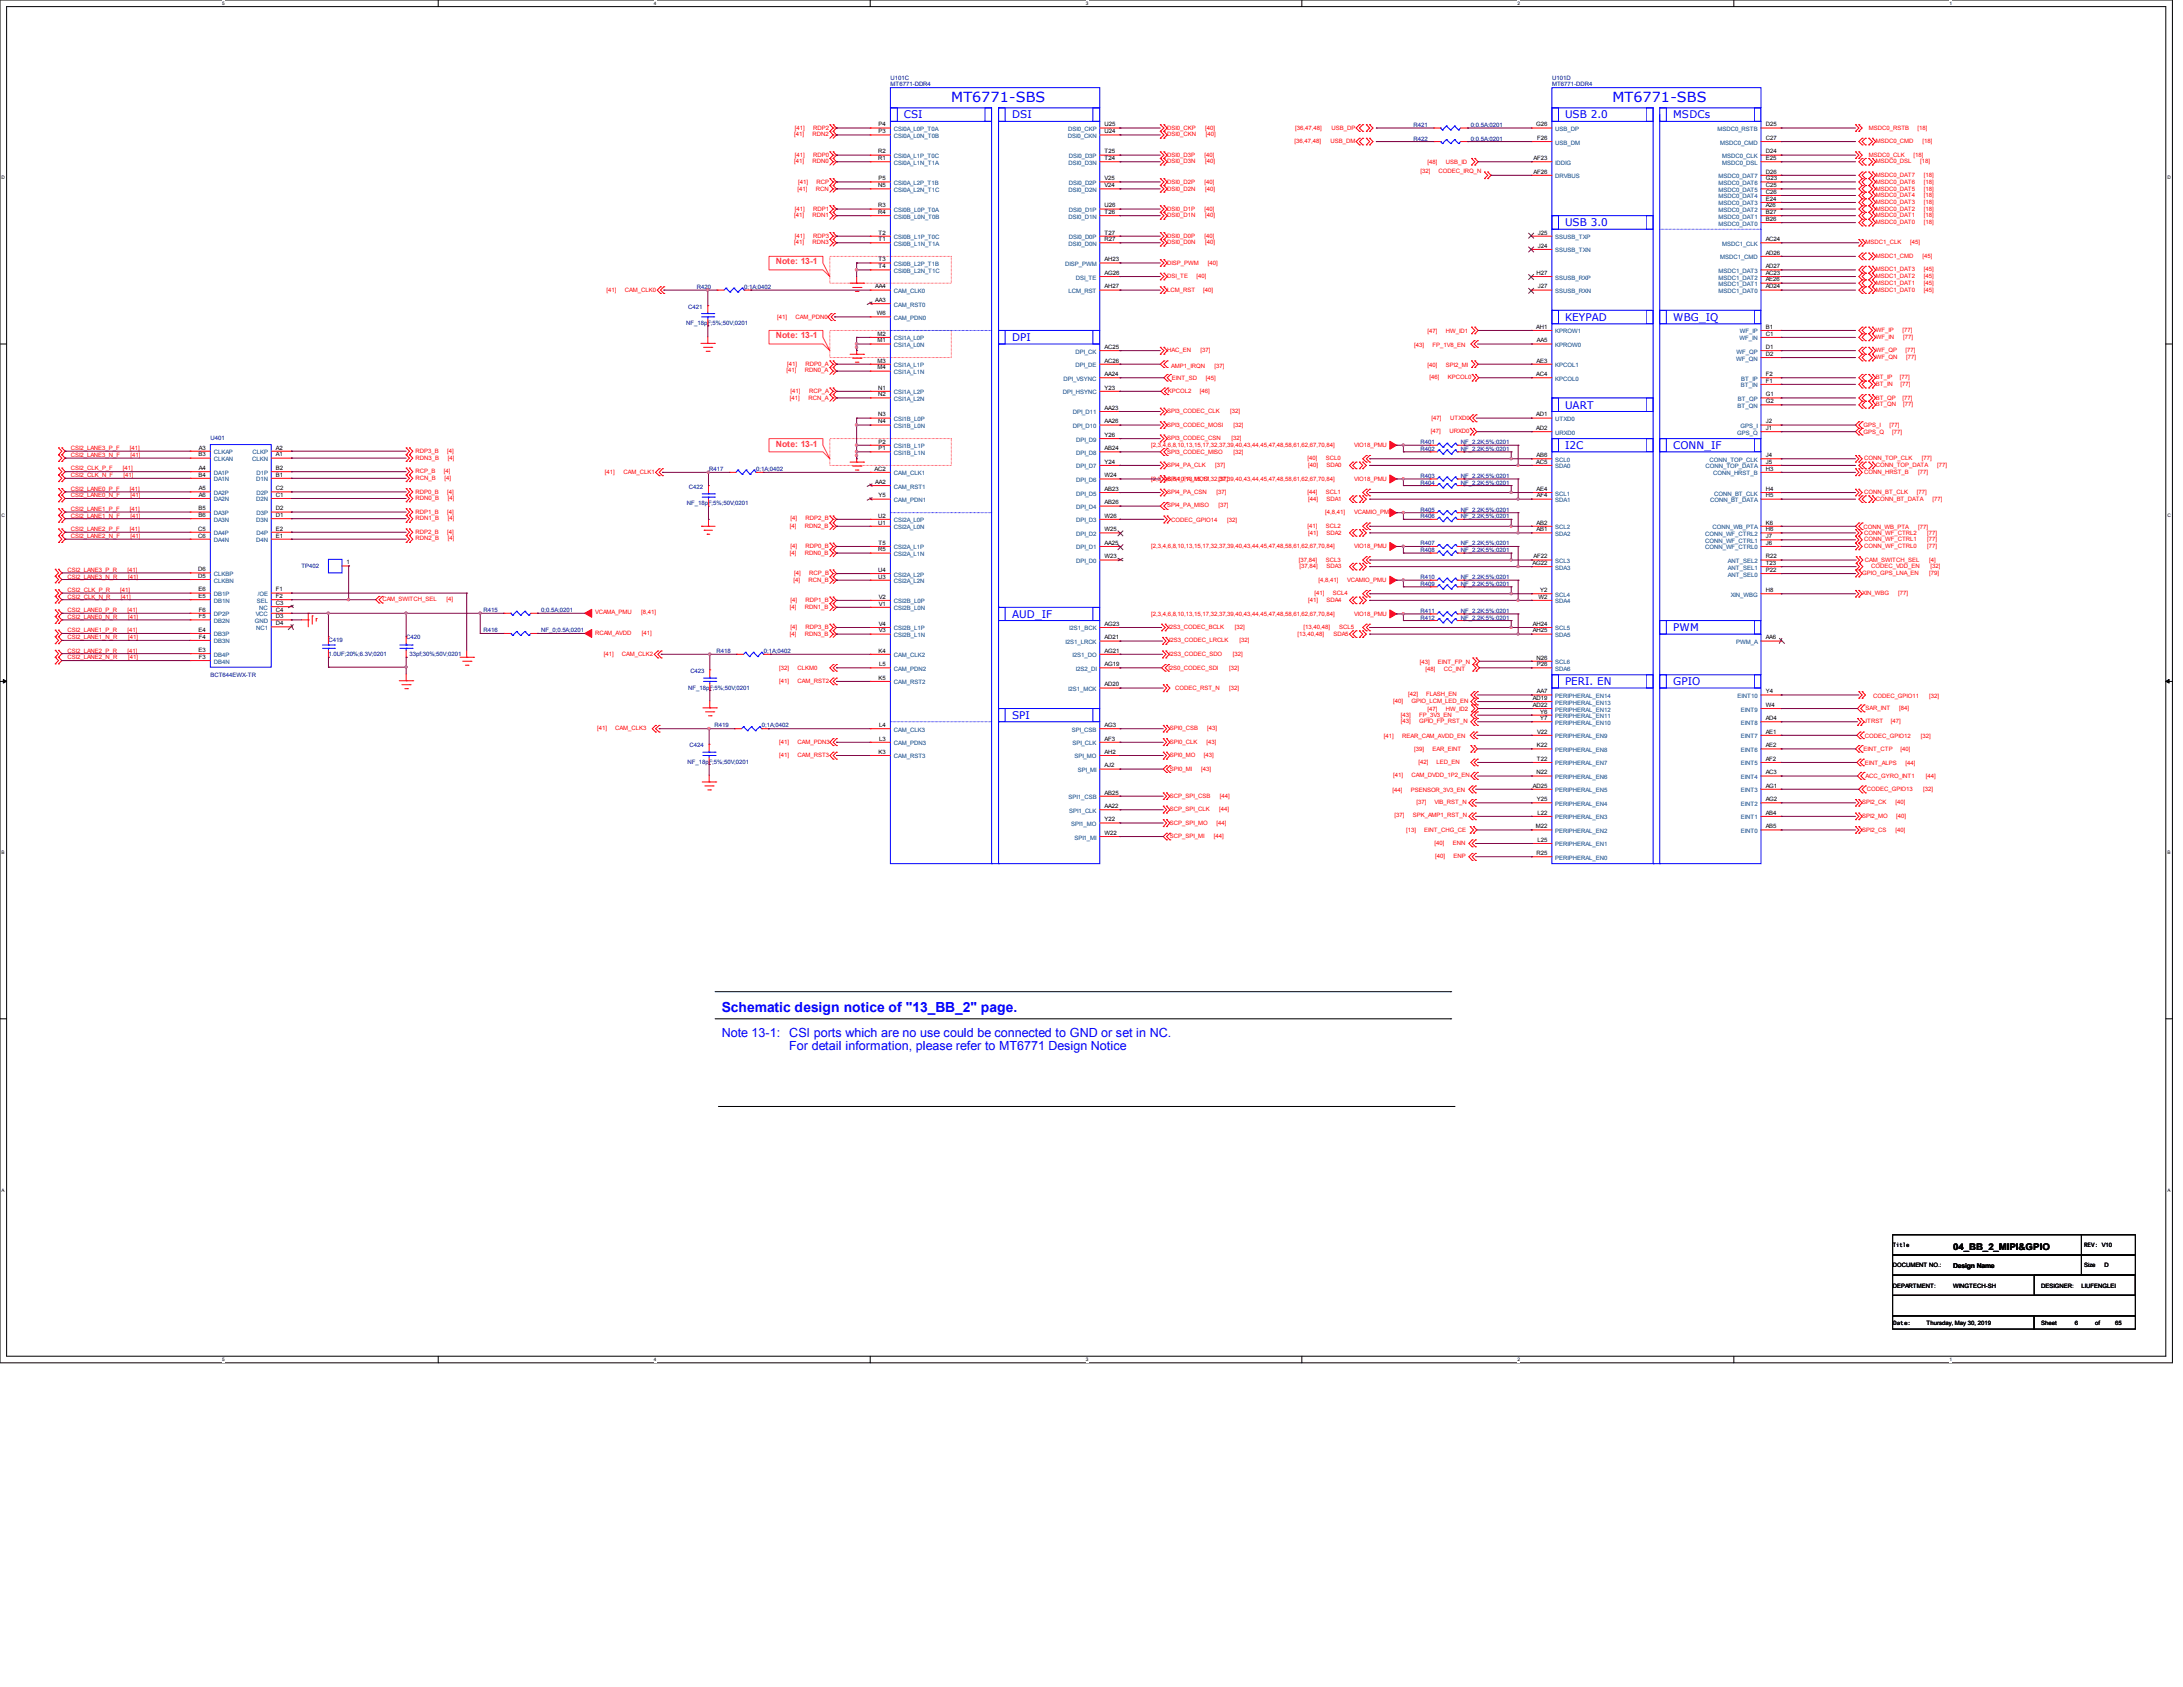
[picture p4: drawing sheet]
<svg xmlns="http://www.w3.org/2000/svg" width="279mm" height="216mm" viewBox="0 0 279 216" stroke-linecap="round" stroke-linejoin="round" font-family="sans-serif">
<defs><g id="words">
<g font-size="1.8" fill="#00f">
<text x="121.8" y="13">MT6771-SBS</text>
<text x="206.4" y="13">MT6771-SBS</text>
<text x="92.4" y="129.5">Schematic design notice of &quot;13_BB_2&quot; page.</text>
</g>
<g font-size="1.6" fill="#00f">
<text x="92.4" y="132.7">Note 13-1:</text>
<text x="101" y="134.3">For detail information, please refer to MT6771 Design Notice</text>
<text x="101" y="132.7">CSI ports which are no use could be connected to GND or set in NC.</text>
</g>
<g font-size="1.4" fill="#00f">
<text x="115.7" y="15.2">CSI</text>
<text x="129.5" y="15.2">DSI</text>
<text x="200.3" y="15.2">USB 2.0</text>
<text x="214.1" y="15.2">MSDCs</text>
<text x="200.3" y="29">USB 3.0</text>
<text x="200.3" y="41.1">KEYPAD</text>
<text x="214.1" y="41.1">WBG_IQ</text>
<text x="129.5" y="43.6">DPI</text>
<text x="200.3" y="52.3">UART</text>
<text x="200.3" y="57.5">I2C</text>
<text x="214.1" y="57.5">CONN_IF</text>
<text x="129.5" y="79.1">AUD_IF</text>
<text x="214.1" y="80.8">PWM</text>
<text x="200.3" y="87.7">PERI. EN</text>
<text x="214.1" y="87.7">GPIO</text>
<text x="129.5" y="92">SPI</text>
</g>
<text font-size="1.2" x="250" y="160">04_BB_2_MIPI&amp;GPIO</text>
<g font-size="1.1" fill="#ff0080">
<text x="99.3" y="33.8">Note: 13-1</text>
<text x="99.3" y="43.3">Note: 13-1</text>
<text x="99.3" y="57.1">Note: 13-1</text>
</g>
<g font-size=".8" fill="#000080">
<text x="114" y="10.2">U101C</text>
<text x="114" y="11">MT6771-DDR4</text>
<text x="198.6" y="10.2">U101D</text>
<text x="198.6" y="11">MT6771-DDR4</text>
<text x="180.9" y="16.3">R421</text>
<text x="180.9" y="18">R422</text>
<text x="188.3" y="16.3">0;0.5A;0201</text>
<text x="188.3" y="18">0;0.5A;0201</text>
<text x="87.8" y="41.7">NF_18pF;5%;50V;0201</text>
<text x="88.1" y="39.5">C421</text>
<text x="89.2" y="37">R420</text>
<text x="95.3" y="37">0;1A;0402</text>
<text x="26.9" y="56.3">U401</text>
<text x="181.8" y="56.9">R401</text>
<text x="181.8" y="57.7">R402</text>
<text x="187" y="56.9">NF_2.2K;5%;0201</text>
<text x="187" y="57.7">NF_2.2K;5%;0201</text>
<text x="87.9" y="64.7">NF_18pF;5%;50V;0201</text>
<text x="88.1" y="62.5">C422</text>
<text x="90.8" y="60.3">R417</text>
<text x="96.8" y="60.3">0;1A;0402</text>
<text x="181.8" y="61.2">R403</text>
<text x="181.8" y="65.5">R405</text>
<text x="181.8" y="62">R404</text>
<text x="187" y="61.2">NF_2.2K;5%;0201</text>
<text x="187" y="65.5">NF_2.2K;5%;0201</text>
<text x="187" y="62">NF_2.2K;5%;0201</text>
<text x="181.8" y="70.7">R408</text>
<text x="181.8" y="69.8">R407</text>
<text x="181.8" y="66.3">R406</text>
<text x="187" y="70.7">NF_2.2K;5%;0201</text>
<text x="187" y="69.8">NF_2.2K;5%;0201</text>
<text x="187" y="66.3">NF_2.2K;5%;0201</text>
<text x="38.6" y="72.7">TP402</text>
<text x="181.8" y="74.1">R410</text>
<text x="181.8" y="75">R409</text>
<text x="187" y="74.1">NF_2.2K;5%;0201</text>
<text x="187" y="75">NF_2.2K;5%;0201</text>
<text x="42" y="82.2">C419</text>
<text x="42" y="83.9">1.0UF;20%;6.3V;0201</text>
<text x="52" y="81.8">C420</text>
<text x="52.4" y="83.9">33pf;30%;50V;0201</text>
<text x="61.9" y="80.9">R416</text>
<text x="61.9" y="78.4">R415</text>
<text x="69.3" y="80.9">NF_0;0.5A;0201</text>
<text x="69.3" y="78.4">0;0.5A;0201</text>
<text x="91.7" y="83.6">R418</text>
<text x="97.8" y="83.6">0;1A;0402</text>
<text x="181.8" y="78.4">R411</text>
<text x="181.8" y="79.3">R412</text>
<text x="187" y="78.4">NF_2.2K;5%;0201</text>
<text x="187" y="79.3">NF_2.2K;5%;0201</text>
<text x="26.9" y="86.6">BCT644EWX-TR</text>
<text x="88.1" y="88.3">NF_18pF;5%;50V;0201</text>
<text x="88.4" y="86.1">C423</text>
<text x="88.2" y="95.6">C424</text>
<text x="91.4" y="93.1">R419</text>
<text x="97.5" y="93.1">0;1A;0402</text>
<text x="88" y="97.8">NF_18pF;5%;50V;0201</text>
</g>
<g font-size=".8" fill="#f00">
<text x="101.6" y="17.4">[41]</text>
<text x="101.7" y="16.6">[41]</text>
<text x="104" y="17.4">RDN2</text>
<text x="104.1" y="16.6">RDP2</text>
<text x="149.4" y="16.6">DSI0_CKP</text>
<text x="149.4" y="17.4">DSI0_CKN</text>
<text x="154.2" y="16.6">[40]</text>
<text x="154.3" y="17.4">[40]</text>
<text x="165.8" y="16.6">[36,47,48]</text>
<text x="170.4" y="16.6">USB_DP</text>
<text x="239.2" y="16.6">MSDC0_RSTB</text>
<text x="245.4" y="16.6">[18]</text>
<text x="101.6" y="20.9">[41]</text>
<text x="101.7" y="20.1">[41]</text>
<text x="102.2" y="23.5">[41]</text>
<text x="104" y="20.9">RDN0</text>
<text x="104.1" y="20.1">RDP0</text>
<text x="104.5" y="23.5">RCP</text>
<text x="149.4" y="20.1">DSI0_D3P</text>
<text x="149.4" y="20.9">DSI0_D3N</text>
<text x="149.4" y="23.5">DSI0_D2P</text>
<text x="154.1" y="20.1">[40]</text>
<text x="154.1" y="23.5">[40]</text>
<text x="154.2" y="20.9">[40]</text>
<text x="165.7" y="18.3">[36,47,48]</text>
<text x="170.3" y="18.3">USB_DM</text>
<text x="181.8" y="22.1">[32]</text>
<text x="182.7" y="21">[48]</text>
<text x="184.1" y="22.1">CODEC_IRQ_N</text>
<text x="185.1" y="21">USB_ID</text>
<text x="239.2" y="20.1">MSDC0_CLK</text>
<text x="240.1" y="20.9">MSDC0_DSL</text>
<text x="240.1" y="22.6">MSDC0_DAT7</text>
<text x="240.1" y="23.5">MSDC0_DAT6</text>
<text x="240.1" y="18.3">MSDC0_CMD</text>
<text x="244.9" y="20.1">[18]</text>
<text x="245.8" y="20.9">[18]</text>
<text x="246.1" y="18.3">[18]</text>
<text x="246.2" y="22.6">[18]</text>
<text x="246.2" y="23.5">[18]</text>
<text x="101.6" y="27.8">[41]</text>
<text x="101.7" y="27">[41]</text>
<text x="102.1" y="24.4">[41]</text>
<text x="104" y="27.8">RDN1</text>
<text x="104.1" y="27">RDP1</text>
<text x="104.4" y="24.4">RCN</text>
<text x="149.4" y="24.4">DSI0_D2N</text>
<text x="149.4" y="27">DSI0_D1P</text>
<text x="149.4" y="27.8">DSI0_D1N</text>
<text x="154.1" y="27">[40]</text>
<text x="154.2" y="24.4">[40]</text>
<text x="154.2" y="27.8">[40]</text>
<text x="240.1" y="24.4">MSDC0_DAT5</text>
<text x="240.1" y="25.2">MSDC0_DAT4</text>
<text x="240.1" y="26.1">MSDC0_DAT3</text>
<text x="240.1" y="27">MSDC0_DAT2</text>
<text x="240.1" y="27.8">MSDC0_DAT1</text>
<text x="240.1" y="28.7">MSDC0_DAT0</text>
<text x="246.2" y="24.4">[18]</text>
<text x="246.2" y="25.2">[18]</text>
<text x="246.2" y="26.1">[18]</text>
<text x="246.2" y="27">[18]</text>
<text x="246.2" y="27.8">[18]</text>
<text x="246.2" y="28.7">[18]</text>
<text x="101.6" y="31.3">[41]</text>
<text x="101.7" y="30.4">[41]</text>
<text x="104" y="31.3">RDN3</text>
<text x="104.1" y="30.4">RDP3</text>
<text x="149.4" y="30.4">DSI0_D0P</text>
<text x="149.4" y="31.3">DSI0_D0N</text>
<text x="149.4" y="33.9">DISP_PWM</text>
<text x="149.4" y="35.6">DSI_TE</text>
<text x="153.1" y="35.6">[40]</text>
<text x="154.1" y="30.4">[40]</text>
<text x="154.2" y="31.3">[40]</text>
<text x="154.6" y="33.9">[40]</text>
<text x="238.8" y="31.3">MSDC1_CLK</text>
<text x="240.1" y="33">MSDC1_CMD</text>
<text x="240.1" y="34.7">MSDC1_DAT3</text>
<text x="240.1" y="35.6">MSDC1_DAT2</text>
<text x="244.5" y="31.3">[45]</text>
<text x="246.1" y="33">[45]</text>
<text x="246.2" y="34.7">[45]</text>
<text x="246.2" y="35.6">[45]</text>
<text x="77.6" y="37.3">[41]</text>
<text x="80" y="37.3">CAM_CLK0</text>
<text x="99.5" y="40.8">[41]</text>
<text x="101.8" y="40.8">CAM_PDN0</text>
<text x="149.4" y="37.3">LCM_RST</text>
<text x="154" y="37.3">[40]</text>
<text x="240.1" y="36.4">MSDC1_DAT1</text>
<text x="240.1" y="37.3">MSDC1_DAT0</text>
<text x="246.2" y="36.4">[45]</text>
<text x="246.2" y="37.3">[45]</text>
<text x="100.7" y="47.7">[41]</text>
<text x="100.8" y="46.8">[41]</text>
<text x="103" y="47.7">RDN0_A</text>
<text x="103.1" y="46.8">RDP0_A</text>
<text x="149.4" y="45.1">HAC_EN</text>
<text x="149.9" y="47.2">AMP1_IRQN</text>
<text x="153.6" y="45.1">[37]</text>
<text x="155.5" y="47.2">[37]</text>
<text x="181" y="44.4">[43]</text>
<text x="182.7" y="46.9">[40]</text>
<text x="182.7" y="42.6">[47]</text>
<text x="183.4" y="44.4">FP_1V8_EN</text>
<text x="185.1" y="46.9">SPI2_MI</text>
<text x="185.1" y="42.6">HW_ID1</text>
<text x="240.1" y="42.5">WF_IP</text>
<text x="240.1" y="43.3">WF_IN</text>
<text x="240.1" y="45.1">WF_QP</text>
<text x="240.1" y="46">WF_QN</text>
<text x="243.5" y="42.5">[77]</text>
<text x="243.6" y="43.3">[77]</text>
<text x="243.9" y="45.1">[77]</text>
<text x="244" y="46">[77]</text>
<text x="101.1" y="51.1">[41]</text>
<text x="101.2" y="50.3">[41]</text>
<text x="103.5" y="51.1">RCN_A</text>
<text x="103.6" y="50.3">RCP_A</text>
<text x="149.4" y="52.9">SPI3_CODEC_CLK</text>
<text x="149.5" y="50.3">KPCOL2</text>
<text x="150" y="48.6">EINT_SD</text>
<text x="153.6" y="50.3">[46]</text>
<text x="154.3" y="48.6">[45]</text>
<text x="157.4" y="52.9">[32]</text>
<text x="183" y="48.6">[46]</text>
<text x="183.2" y="53.7">[47]</text>
<text x="185.3" y="48.6">KPCOL0</text>
<text x="185.6" y="53.7">UTXD0</text>
<text x="240.1" y="48.6">BT_IP</text>
<text x="240.1" y="49.4">BT_IN</text>
<text x="240.1" y="51.1">BT_QP</text>
<text x="240.1" y="52">BT_QN</text>
<text x="243.2" y="48.6">[77]</text>
<text x="243.3" y="49.4">[77]</text>
<text x="243.5" y="51.1">[77]</text>
<text x="243.6" y="52">[77]</text>
<text x="9.1" y="57.6">CSI2_LANE3_P_F</text>
<text x="9.1" y="58.5">CSI2_LANE3_N_F</text>
<text x="16.6" y="57.6">[41]</text>
<text x="16.7" y="58.5">[41]</text>
<text x="53.2" y="58">RDP3_B</text>
<text x="53.2" y="58.8">RDN3_B</text>
<text x="57.2" y="58">[4]</text>
<text x="57.3" y="58.8">[4]</text>
<text x="147.3" y="57.2">[2,3,4,6,8,10,13,15,17,32,37,39,40,43,44,45,47,48,58,61,62,67,70,84]</text>
<text x="149.4" y="54.6">SPI3_CODEC_MOSI</text>
<text x="149.4" y="56.3">SPI3_CODEC_CSN</text>
<text x="149.4" y="58">SPI3_CODEC_MISO</text>
<text x="149.4" y="59.8">SPI4_PA_CLK</text>
<text x="155.5" y="59.8">[37]</text>
<text x="157.6" y="56.3">[32]</text>
<text x="157.9" y="54.6">[32]</text>
<text x="157.9" y="58">[32]</text>
<text x="167.4" y="58.9">[40]</text>
<text x="167.4" y="59.8">[40]</text>
<text x="169.7" y="58.9">SCL0</text>
<text x="169.8" y="59.8">SDA0</text>
<text x="173.3" y="57.2">VIO18_PMU</text>
<text x="183.1" y="55.5">[47]</text>
<text x="185.5" y="55.5">URXD0</text>
<text x="238.5" y="54.7">GPS_I</text>
<text x="238.5" y="55.5">GPS_Q</text>
<text x="238.6" y="58.9">CONN_TOP_CLK</text>
<text x="240.1" y="59.8">CONN_TOP_DATA</text>
<text x="241.8" y="54.7">[77]</text>
<text x="242.2" y="55.5">[77]</text>
<text x="246" y="58.9">[77]</text>
<text x="247.9" y="59.8">[77]</text>
<text x="9.1" y="60.2">CSI2_CLK_P_F</text>
<text x="9.1" y="61.1">CSI2_CLK_N_F</text>
<text x="9.1" y="62.8">CSI2_LANE0_P_F</text>
<text x="9.1" y="63.7">CSI2_LANE0_N_F</text>
<text x="9.1" y="65.4">CSI2_LANE1_P_F</text>
<text x="15.7" y="60.2">[41]</text>
<text x="15.8" y="61.1">[41]</text>
<text x="16.6" y="62.8">[41]</text>
<text x="16.6" y="65.4">[41]</text>
<text x="16.7" y="63.7">[41]</text>
<text x="53.2" y="60.5">RCP_B</text>
<text x="53.2" y="61.4">RCN_B</text>
<text x="53.2" y="63.2">RDP0_B</text>
<text x="53.2" y="64">RDN0_B</text>
<text x="53.2" y="65.7">RDP1_B</text>
<text x="56.8" y="60.5">[4]</text>
<text x="56.9" y="61.4">[4]</text>
<text x="57.2" y="63.2">[4]</text>
<text x="57.2" y="65.7">[4]</text>
<text x="57.3" y="64">[4]</text>
<text x="77.4" y="60.6">[41]</text>
<text x="79.8" y="60.6">CAM_CLK1</text>
<text x="147.3" y="61.5">[2,3,4,6,8,10,13,15,17,32,37,39,40,43,44,45,47,48,58,61,62,67,70,84]</text>
<text x="149.4" y="61.5">SPI4_PA_MOSI</text>
<text x="149.4" y="63.2">SPI4_PA_CSN</text>
<text x="149.4" y="64.9">SPI4_PA_MISO</text>
<text x="155.7" y="63.2">[37]</text>
<text x="156" y="64.9">[37]</text>
<text x="156" y="61.5">[37]</text>
<text x="167.4" y="63.2">[44]</text>
<text x="167.4" y="64.1">[44]</text>
<text x="169.6" y="65.8">[4,8,41]</text>
<text x="169.7" y="63.2">SCL1</text>
<text x="169.8" y="64.1">SDA1</text>
<text x="173.3" y="61.5">VIO18_PMU</text>
<text x="173.3" y="65.8">VCAMIO_PMU</text>
<text x="238.6" y="60.6">CONN_HRST_B</text>
<text x="238.6" y="63.2">CONN_BT_CLK</text>
<text x="240.1" y="64.1">CONN_BT_DATA</text>
<text x="245.3" y="63.2">[77]</text>
<text x="245.5" y="60.6">[77]</text>
<text x="247.3" y="64.1">[77]</text>
<text x="9.1" y="66.3">CSI2_LANE1_N_F</text>
<text x="9.1" y="68">CSI2_LANE2_P_F</text>
<text x="9.1" y="68.8">CSI2_LANE2_N_F</text>
<text x="16.6" y="68">[41]</text>
<text x="16.7" y="66.3">[41]</text>
<text x="16.7" y="68.8">[41]</text>
<text x="53.2" y="66.6">RDN1_B</text>
<text x="53.2" y="68.3">RDP2_B</text>
<text x="53.2" y="69.2">RDN2_B</text>
<text x="57.2" y="68.3">[4]</text>
<text x="57.3" y="66.6">[4]</text>
<text x="57.3" y="69.2">[4]</text>
<text x="101.1" y="67.6">[4]</text>
<text x="101.1" y="71">[4]</text>
<text x="101.2" y="66.6">[4]</text>
<text x="101.2" y="70.1">[4]</text>
<text x="103" y="67.6">RDN2_B</text>
<text x="103" y="71">RDN0_B</text>
<text x="103.1" y="66.6">RDP2_B</text>
<text x="103.1" y="70.1">RDP0_B</text>
<text x="147.3" y="70.1">[2,3,4,6,8,10,13,15,17,32,37,39,40,43,44,45,47,48,58,61,62,67,70,84]</text>
<text x="149.9" y="66.8">CODEC_GPIO14</text>
<text x="157.1" y="66.8">[32]</text>
<text x="166.3" y="71.9">[37,84]</text>
<text x="167.4" y="67.6">[41]</text>
<text x="167.4" y="68.4">[41]</text>
<text x="169.7" y="67.6">SCL2</text>
<text x="169.7" y="71.9">SCL3</text>
<text x="169.8" y="68.4">SDA2</text>
<text x="173.3" y="70.1">VIO18_PMU</text>
<text x="238.5" y="67.6">CONN_WB_PTA</text>
<text x="238.6" y="68.4">CONN_WF_CTRL2</text>
<text x="238.6" y="69.3">CONN_WF_CTRL1</text>
<text x="238.6" y="70.1">CONN_WF_CTRL0</text>
<text x="238.7" y="71.9">CAM_SWITCH_SEL</text>
<text x="245.5" y="67.6">[77]</text>
<text x="246.6" y="68.4">[77]</text>
<text x="246.6" y="69.3">[77]</text>
<text x="246.6" y="70.1">[77]</text>
<text x="246.9" y="71.9">[4]</text>
<text x="8.6" y="73.2">CSI2_LANE3_P_R</text>
<text x="8.6" y="74">CSI2_LANE3_N_R</text>
<text x="8.6" y="75.7">CSI2_CLK_P_R</text>
<text x="8.6" y="76.6">CSI2_CLK_N_R</text>
<text x="15.4" y="75.7">[41]</text>
<text x="15.5" y="76.6">[41]</text>
<text x="16.3" y="73.2">[41]</text>
<text x="16.4" y="74">[41]</text>
<text x="48.9" y="77">CAM_SWITCH_SEL</text>
<text x="57.2" y="77">[4]</text>
<text x="101.1" y="77.9">[4]</text>
<text x="101.2" y="77">[4]</text>
<text x="101.6" y="74.5">[4]</text>
<text x="101.6" y="73.6">[4]</text>
<text x="103" y="77.9">RDN1_B</text>
<text x="103.1" y="77">RDP1_B</text>
<text x="103.5" y="74.5">RCN_B</text>
<text x="103.6" y="73.6">RCP_B</text>
<text x="166.3" y="72.7">[37,84]</text>
<text x="167.4" y="77">[41]</text>
<text x="168.2" y="76.2">[41]</text>
<text x="168.8" y="74.5">[4,8,41]</text>
<text x="169.8" y="72.7">SDA3</text>
<text x="169.8" y="77">SDA4</text>
<text x="170.6" y="76.2">SCL4</text>
<text x="172.4" y="74.5">VCAMIO_PMU</text>
<text x="238.4" y="73.6">GPIO_GPS_LNA_EN</text>
<text x="238.4" y="76.2">XIN_WBG</text>
<text x="239.5" y="72.7">CODEC_VDD_EN</text>
<text x="242.9" y="76.2">[77]</text>
<text x="246.9" y="73.6">[79]</text>
<text x="247.1" y="72.7">[32]</text>
<text x="8.6" y="78.4">CSI2_LANE0_P_R</text>
<text x="8.6" y="79.2">CSI2_LANE0_N_R</text>
<text x="8.6" y="80.9">CSI2_LANE1_P_R</text>
<text x="8.6" y="81.8">CSI2_LANE1_N_R</text>
<text x="8.6" y="83.5">CSI2_LANE2_P_R</text>
<text x="16.3" y="78.4">[41]</text>
<text x="16.3" y="80.9">[41]</text>
<text x="16.3" y="83.5">[41]</text>
<text x="16.4" y="79.2">[41]</text>
<text x="16.4" y="81.8">[41]</text>
<text x="76.2" y="78.6">VCAMA_PMU</text>
<text x="76.2" y="81.3">RCAM_AVDD</text>
<text x="77.3" y="83.9">[41]</text>
<text x="79.6" y="83.9">CAM_CLK2</text>
<text x="82" y="78.6">[8,41]</text>
<text x="82.1" y="81.3">[41]</text>
<text x="101.1" y="81.4">[4]</text>
<text x="101.2" y="80.5">[4]</text>
<text x="103" y="81.4">RDN3_B</text>
<text x="103.1" y="80.5">RDP3_B</text>
<text x="147.3" y="78.8">[2,3,4,6,8,10,13,15,17,32,37,39,40,43,44,45,47,48,58,61,62,67,70,84]</text>
<text x="149.6" y="80.5">I2S3_CODEC_BCLK</text>
<text x="149.7" y="82.2">I2S3_CODEC_LRCLK</text>
<text x="149.7" y="83.9">I2S3_CODEC_SDO</text>
<text x="157.8" y="83.9">[32]</text>
<text x="158" y="80.5">[32]</text>
<text x="158.6" y="82.2">[32]</text>
<text x="166.1" y="81.4">[13,40,48]</text>
<text x="166.8" y="80.5">[13,40,48]</text>
<text x="170.7" y="81.4">SDA5</text>
<text x="171.4" y="80.5">SCL5</text>
<text x="173.3" y="78.8">VIO18_PMU</text>
<text x="8.6" y="84.4">CSI2_LANE2_N_R</text>
<text x="16.4" y="84.4">[41]</text>
<text x="99.7" y="87.4">[41]</text>
<text x="99.7" y="85.7">[32]</text>
<text x="102.1" y="87.4">CAM_RST2</text>
<text x="102.1" y="85.7">CLKM0</text>
<text x="149.6" y="85.7">I2S0_CODEC_SDI</text>
<text x="150.4" y="88.3">CODEC_RST_N</text>
<text x="157.3" y="88.3">[32]</text>
<text x="157.3" y="85.7">[32]</text>
<text x="180.2" y="89.1">[42]</text>
<text x="181.7" y="84.9">[43]</text>
<text x="182.5" y="85.9">[48]</text>
<text x="182.6" y="89.1">FLASH_EN</text>
<text x="184" y="84.9">EINT_FP_N</text>
<text x="184.8" y="85.9">CC_INT</text>
<text x="239.7" y="89.3">CODEC_GPIO11</text>
<text x="246.9" y="89.3">[32]</text>
<text x="76.4" y="93.5">[41]</text>
<text x="78.7" y="93.5">CAM_CLK3</text>
<text x="99.7" y="95.2">[41]</text>
<text x="102.1" y="95.2">CAM_PDN3</text>
<text x="149.7" y="93.5">SPI0_CSB</text>
<text x="149.7" y="95.2">SPI0_CLK</text>
<text x="154.4" y="95.2">[43]</text>
<text x="154.5" y="93.5">[43]</text>
<text x="177.1" y="94.4">[41]</text>
<text x="178.3" y="90">[40]</text>
<text x="179.3" y="91.7">[43]</text>
<text x="179.3" y="92.6">[43]</text>
<text x="179.5" y="94.4">REAR_CAM_AVDD_EN</text>
<text x="180.6" y="90">GPIO_LCM_LED_EN</text>
<text x="181.6" y="91.7">FP_3V3_EN</text>
<text x="181.6" y="92.6">GPIO_FP_RST_N</text>
<text x="182.7" y="90.9">[47]</text>
<text x="185.1" y="90.9">HW_ID2</text>
<text x="238.6" y="92.6">JTRST</text>
<text x="238.7" y="94.4">CODEC_GPIO12</text>
<text x="238.8" y="90.8">SAR_INT</text>
<text x="242" y="92.6">[47]</text>
<text x="243.1" y="90.8">[84]</text>
<text x="245.8" y="94.4">[32]</text>
<text x="99.7" y="96.9">[41]</text>
<text x="102.1" y="96.9">CAM_RST3</text>
<text x="149.7" y="96.9">SPI0_MO</text>
<text x="149.7" y="98.6">SPI0_MI</text>
<text x="153.7" y="98.6">[43]</text>
<text x="154.1" y="96.9">[43]</text>
<text x="178.2" y="101.3">[44]</text>
<text x="178.3" y="99.5">[41]</text>
<text x="180.6" y="101.3">PSENSOR_3V3_EN</text>
<text x="180.6" y="99.5">CAM_DVDD_1P2_EN</text>
<text x="181" y="96.1">[39]</text>
<text x="181.5" y="97.8">[42]</text>
<text x="183.4" y="96.1">EAR_EINT</text>
<text x="183.9" y="97.8">LED_EN</text>
<text x="238.5" y="96.1">EINT_CTP</text>
<text x="238.7" y="97.9">EINT_ALPS</text>
<text x="238.8" y="99.6">ACC_GYRO_INT1</text>
<text x="238.9" y="101.2">CODEC_GPIO13</text>
<text x="243.3" y="96.1">[40]</text>
<text x="243.9" y="97.9">[44]</text>
<text x="246.1" y="101.2">[32]</text>
<text x="246.5" y="99.6">[44]</text>
<text x="149.7" y="105.5">SCP_SPI_MO</text>
<text x="149.7" y="107.3">SCP_SPI_MI</text>
<text x="149.7" y="102.1">SCP_SPI_CSB</text>
<text x="149.7" y="103.8">SCP_SPI_CLK</text>
<text x="155.4" y="107.3">[44]</text>
<text x="155.7" y="105.5">[44]</text>
<text x="156.1" y="103.8">[44]</text>
<text x="156.1" y="102.1">[44]</text>
<text x="178.5" y="104.6">[37]</text>
<text x="180" y="106.5">[13]</text>
<text x="180.8" y="104.6">SPK_AMP1_RST_N</text>
<text x="181.3" y="103">[37]</text>
<text x="182.3" y="106.5">EINT_CHG_CE</text>
<text x="183.6" y="103">VIB_RST_N</text>
<text x="238.4" y="103">SPI2_CK</text>
<text x="238.4" y="104.7">SPI2_MO</text>
<text x="238.4" y="106.4">SPI2_CS</text>
<text x="242.6" y="103">[40]</text>
<text x="242.6" y="106.4">[40]</text>
<text x="242.7" y="104.7">[40]</text>
<text x="183.6" y="108.1">[40]</text>
<text x="183.7" y="109.9">[40]</text>
<text x="185.9" y="108.1">ENN</text>
<text x="186" y="109.9">ENP</text>
</g>
<g font-size=".8">
<text x="112.4" y="16.2">P4</text>
<text x="112.4" y="17.1">P3</text>
<text x="141.4" y="16.2">U25</text>
<text x="141.4" y="17.1">U24</text>
<text x="196.6" y="16.2">G26</text>
<text x="196.7" y="17.9">F26</text>
<text x="226" y="16.2">D25</text>
<text x="226" y="17.9">C27</text>
<text x="112.4" y="20.5">R1</text>
<text x="112.4" y="24">N5</text>
<text x="112.4" y="19.6">R2</text>
<text x="112.4" y="23.1">P5</text>
<text x="141.4" y="20.5">T24</text>
<text x="141.4" y="24">V24</text>
<text x="141.4" y="19.6">T25</text>
<text x="141.4" y="23.1">V25</text>
<text x="196.3" y="20.5">AF23</text>
<text x="196.3" y="22.2">AF26</text>
<text x="226" y="19.6">D24</text>
<text x="226" y="20.5">E25</text>
<text x="226" y="22.2">D26</text>
<text x="226" y="23.1">G23</text>
<text x="226" y="24">C25</text>
<text x="112.4" y="26.5">R3</text>
<text x="112.4" y="27.4">R4</text>
<text x="141.4" y="27.4">T26</text>
<text x="141.4" y="26.5">U26</text>
<text x="226" y="24.8">C26</text>
<text x="226" y="25.7">E24</text>
<text x="226" y="26.5">A26</text>
<text x="226" y="27.4">B27</text>
<text x="226" y="28.3">B26</text>
<text x="112.4" y="30">T2</text>
<text x="112.4" y="30.9">T1</text>
<text x="112.4" y="33.4">T3</text>
<text x="112.4" y="34.3">T4</text>
<text x="141.4" y="33.4">AH23</text>
<text x="141.4" y="30.9">R27</text>
<text x="141.4" y="35.2">AG26</text>
<text x="141.4" y="30">T27</text>
<text x="196.7" y="35.2">H27</text>
<text x="196.8" y="30">J25</text>
<text x="196.8" y="31.7">J24</text>
<text x="226" y="32.6">AD26</text>
<text x="226" y="30.9">AC24</text>
<text x="226" y="34.3">AD27</text>
<text x="226" y="35.2">AC23</text>
<text x="112" y="36.9">AA4</text>
<text x="112" y="38.7">AA3</text>
<text x="112.2" y="40.3">W6</text>
<text x="141.4" y="36.9">AH27</text>
<text x="196.8" y="36.9">J27</text>
<text x="226" y="36">AE26</text>
<text x="226" y="36.9">AD24</text>
<text x="112.3" y="43">M2</text>
<text x="112.3" y="43.8">M1</text>
<text x="112.3" y="46.4">M3</text>
<text x="112.3" y="47.3">M4</text>
<text x="141.4" y="44.7">AC25</text>
<text x="141.4" y="46.4">AC26</text>
<text x="196.6" y="42.1">AH1</text>
<text x="196.7" y="46.4">AE3</text>
<text x="196.7" y="43.8">AA5</text>
<text x="226" y="42.1">B1</text>
<text x="226" y="45.6">D2</text>
<text x="226" y="43">C1</text>
<text x="226" y="44.7">D1</text>
<text x="112.4" y="49.9">N1</text>
<text x="112.4" y="50.7">N2</text>
<text x="112.4" y="53.3">N3</text>
<text x="141.4" y="48.1">AA24</text>
<text x="141.4" y="52.5">AA23</text>
<text x="141.4" y="49.9">Y23</text>
<text x="196.6" y="48.1">AC4</text>
<text x="196.6" y="53.3">AD1</text>
<text x="226" y="48.1">F2</text>
<text x="226" y="49">F1</text>
<text x="226" y="51.6">G2</text>
<text x="226" y="50.7">G1</text>
<text x="25.4" y="58.4">B3</text>
<text x="25.4" y="57.5">A3</text>
<text x="35.3" y="57.5">A2</text>
<text x="35.3" y="58.4">A1</text>
<text x="112.4" y="54.2">N4</text>
<text x="112.4" y="56.8">P2</text>
<text x="112.4" y="57.6">P1</text>
<text x="141.4" y="54.2">AA26</text>
<text x="141.4" y="55.9">Y26</text>
<text x="141.4" y="57.6">AB24</text>
<text x="141.4" y="59.4">Y24</text>
<text x="196.6" y="59.4">AC5</text>
<text x="196.6" y="55">AD2</text>
<text x="196.7" y="58.5">AB6</text>
<text x="226" y="54.2">J2</text>
<text x="226" y="55">J1</text>
<text x="226" y="58.5">J4</text>
<text x="226" y="59.4">J5</text>
<text x="25.4" y="61">B4</text>
<text x="25.4" y="65.3">B5</text>
<text x="25.4" y="60.2">A4</text>
<text x="25.4" y="62.7">A5</text>
<text x="25.4" y="63.6">A6</text>
<text x="35.3" y="61">B1</text>
<text x="35.3" y="63.6">C1</text>
<text x="35.3" y="60.2">B2</text>
<text x="35.3" y="62.7">C2</text>
<text x="35.3" y="65.3">D2</text>
<text x="111.9" y="60.2">AC2</text>
<text x="112" y="61.9">AA2</text>
<text x="112.4" y="63.7">Y5</text>
<text x="141.4" y="61.1">W24</text>
<text x="141.4" y="62.8">AB23</text>
<text x="141.4" y="64.6">AB26</text>
<text x="196.7" y="62.8">AE4</text>
<text x="196.7" y="63.7">AF4</text>
<text x="226" y="63.7">H5</text>
<text x="226" y="60.2">H3</text>
<text x="226" y="62.8">H4</text>
<text x="25.4" y="67.9">C5</text>
<text x="25.4" y="68.8">C6</text>
<text x="25.4" y="66.2">B6</text>
<text x="35.3" y="66.2">D1</text>
<text x="35.3" y="68.8">E1</text>
<text x="35.3" y="67.9">E2</text>
<text x="112.4" y="66.3">U2</text>
<text x="112.4" y="67.1">U1</text>
<text x="112.4" y="70.6">R5</text>
<text x="112.4" y="69.7">T5</text>
<text x="141.4" y="66.3">W26</text>
<text x="141.4" y="68">W25</text>
<text x="141.4" y="69.7">AA25</text>
<text x="141.4" y="71.5">W23</text>
<text x="196.3" y="71.5">AF22</text>
<text x="196.7" y="67.1">AB2</text>
<text x="196.7" y="68">AB1</text>
<text x="226" y="71.5">R22</text>
<text x="226" y="67.1">K6</text>
<text x="226" y="68">H6</text>
<text x="226" y="68.9">J7</text>
<text x="226" y="69.7">J6</text>
<text x="25.4" y="74">D5</text>
<text x="25.4" y="73.1">D6</text>
<text x="25.4" y="76.5">E5</text>
<text x="25.4" y="75.7">E6</text>
<text x="35.3" y="75.7">F1</text>
<text x="35.3" y="76.5">F2</text>
<text x="35.3" y="77.4">C3</text>
<text x="44.4" y="72.2">1</text>
<text x="112.4" y="73.2">U4</text>
<text x="112.4" y="74">U3</text>
<text x="112.5" y="76.6">V2</text>
<text x="112.5" y="77.5">V1</text>
<text x="196.1" y="72.3">AG22</text>
<text x="196.9" y="76.6">W2</text>
<text x="197.1" y="75.8">Y2</text>
<text x="226" y="73.2">P22</text>
<text x="226" y="72.3">T23</text>
<text x="226" y="75.8">H8</text>
<text x="25.4" y="83.4">E3</text>
<text x="25.4" y="80.9">E4</text>
<text x="25.4" y="81.7">F4</text>
<text x="25.4" y="79.1">F5</text>
<text x="25.4" y="78.3">F6</text>
<text x="35.3" y="80">D4</text>
<text x="35.3" y="78.3">C4</text>
<text x="35.3" y="79.1">D3</text>
<text x="112.4" y="83.5">K4</text>
<text x="112.5" y="80.1">V4</text>
<text x="112.5" y="80.9">V3</text>
<text x="141.4" y="80.1">AG23</text>
<text x="141.4" y="83.5">AG21</text>
<text x="141.4" y="81.8">AD21</text>
<text x="196.2" y="80.1">AH24</text>
<text x="196.2" y="80.9">AH25</text>
<text x="226" y="81.8">AA6</text>
<text x="25.4" y="84.3">F3</text>
<text x="112.4" y="87">K5</text>
<text x="112.5" y="85.3">L5</text>
<text x="141.4" y="87.8">AD20</text>
<text x="141.4" y="85.3">AG19</text>
<text x="196.2" y="89.6">AD19</text>
<text x="196.7" y="84.4">N26</text>
<text x="196.7" y="85.3">P26</text>
<text x="196.7" y="88.7">AA7</text>
<text x="226" y="88.7">Y4</text>
<text x="112.5" y="93">L4</text>
<text x="112.5" y="94.8">L3</text>
<text x="141.4" y="93">AG3</text>
<text x="141.4" y="94.8">AF3</text>
<text x="196.2" y="90.5">AD22</text>
<text x="196.7" y="95.6">K22</text>
<text x="196.7" y="93.9">V22</text>
<text x="197.1" y="91.3">Y6</text>
<text x="197.1" y="92.2">Y7</text>
<text x="226" y="90.5">W4</text>
<text x="226" y="92.2">AD4</text>
<text x="226" y="93.9">AE1</text>
<text x="226" y="95.6">AE2</text>
<text x="112.4" y="96.5">K3</text>
<text x="141.4" y="98.2">AJ2</text>
<text x="141.4" y="101.7">AB25</text>
<text x="141.4" y="96.5">AH2</text>
<text x="196.2" y="100.8">AD25</text>
<text x="196.7" y="99.1">N22</text>
<text x="196.7" y="97.4">T22</text>
<text x="226" y="97.4">AF2</text>
<text x="226" y="99.1">AC3</text>
<text x="226" y="100.8">AG1</text>
<text x="141.4" y="103.4">AA22</text>
<text x="141.4" y="105.1">Y22</text>
<text x="141.4" y="106.8">W22</text>
<text x="196.6" y="106">M22</text>
<text x="196.7" y="102.5">Y25</text>
<text x="196.8" y="104.3">L22</text>
<text x="196.8" y="107.7">L25</text>
<text x="226" y="102.5">AG2</text>
<text x="226" y="104.3">AB4</text>
<text x="226" y="106">AB5</text>
<text x="196.7" y="109.4">R25</text>
<text x="242.3" y="159.6">Title</text>
<text x="266.7" y="159.6">REV: V10</text>
<text x="242.2" y="162.2">DOCUMENT NO.:</text>
<text x="242.2" y="164.8">DEPARTMENT:</text>
<text x="250" y="164.8">WINGTECH-SH</text>
<text x="250" y="162.3">Design Name</text>
<text x="261.3" y="164.8">DESIGNER:</text>
<text x="266.4" y="164.8">LIUFENGLEI</text>
<text x="266.8" y="162.2">Size</text>
<text x="269.3" y="162.2">D</text>
<text x="242.3" y="169.6">Date:</text>
<text x="246.6" y="169.6">Thursday, May 30, 2019</text>
<text x="261.3" y="169.6">Sheet</text>
<text x="265.6" y="169.6">6</text>
<text x="268.2" y="169.6">of</text>
<text x="270.7" y="169.6">65</text>
</g>
<g font-size=".8" fill="#004080">
<text x="114.4" y="16.8">CSI0A_L0P_T0A</text>
<text x="114.4" y="17.7">CSI0A_L0N_T0B</text>
<text x="136.7" y="17.7">DSI0_CKN</text>
<text x="136.7" y="16.8">DSI0_CKP</text>
<text x="199.1" y="16.8">USB_DP</text>
<text x="219.8" y="16.8">MSDC0_RSTB</text>
<text x="114.4" y="20.2">CSI0A_L1P_T0C</text>
<text x="114.4" y="21.1">CSI0A_L1N_T1A</text>
<text x="114.4" y="23.7">CSI0A_L2P_T1B</text>
<text x="136.7" y="21.1">DSI0_D3N</text>
<text x="136.8" y="20.2">DSI0_D3P</text>
<text x="136.8" y="23.7">DSI0_D2P</text>
<text x="199.1" y="21.1">IDDIG</text>
<text x="199.1" y="22.8">DRVBUS</text>
<text x="199.1" y="18.5">USB_DM</text>
<text x="219.9" y="22.8">MSDC0_DAT7</text>
<text x="219.9" y="23.7">MSDC0_DAT6</text>
<text x="220.1" y="18.5">MSDC0_CMD</text>
<text x="220.4" y="20.2">MSDC0_CLK</text>
<text x="220.4" y="21.1">MSDC0_DSL</text>
<text x="114.4" y="24.6">CSI0A_L2N_T1C</text>
<text x="114.4" y="27.1">CSI0B_L0P_T0A</text>
<text x="114.4" y="28">CSI0B_L0N_T0B</text>
<text x="136.7" y="24.6">DSI0_D2N</text>
<text x="136.7" y="28">DSI0_D1N</text>
<text x="136.8" y="27.1">DSI0_D1P</text>
<text x="219.9" y="24.6">MSDC0_DAT5</text>
<text x="219.9" y="25.4">MSDC0_DAT4</text>
<text x="219.9" y="26.3">MSDC0_DAT3</text>
<text x="219.9" y="27.1">MSDC0_DAT2</text>
<text x="219.9" y="28">MSDC0_DAT1</text>
<text x="219.9" y="28.9">MSDC0_DAT0</text>
<text x="114.4" y="30.6">CSI0B_L1P_T0C</text>
<text x="114.4" y="31.5">CSI0B_L1N_T1A</text>
<text x="114.4" y="34">CSI0B_L2P_T1B</text>
<text x="114.4" y="34.9">CSI0B_L2N_T1C</text>
<text x="136.3" y="34">DISP_PWM</text>
<text x="136.7" y="31.5">DSI0_D0N</text>
<text x="136.8" y="30.6">DSI0_D0P</text>
<text x="137.7" y="35.8">DSI_TE</text>
<text x="199.1" y="30.6">SSUSB_TXP</text>
<text x="199.1" y="32.3">SSUSB_TXN</text>
<text x="199.1" y="35.8">SSUSB_RXP</text>
<text x="219.9" y="34.9">MSDC1_DAT3</text>
<text x="219.9" y="35.8">MSDC1_DAT2</text>
<text x="220.1" y="33.2">MSDC1_CMD</text>
<text x="220.4" y="31.5">MSDC1_CLK</text>
<text x="114.4" y="37.5">CAM_CLK0</text>
<text x="114.4" y="39.2">CAM_RST0</text>
<text x="114.4" y="40.9">CAM_PDN0</text>
<text x="136.7" y="37.5">LCM_RST</text>
<text x="199.1" y="37.5">SSUSB_RXN</text>
<text x="219.9" y="36.6">MSDC1_DAT1</text>
<text x="219.9" y="37.5">MSDC1_DAT0</text>
<text x="114.4" y="43.6">CSI1A_L0P</text>
<text x="114.4" y="44.4">CSI1A_L0N</text>
<text x="114.4" y="47">CSI1A_L1P</text>
<text x="114.4" y="47.9">CSI1A_L1N</text>
<text x="137.6" y="45.3">DPI_CK</text>
<text x="137.6" y="47">DPI_DE</text>
<text x="199.1" y="44.4">KPROW0</text>
<text x="199.1" y="42.7">KPROW1</text>
<text x="199.1" y="47">KPCOL1</text>
<text x="222.2" y="46.1">WF_QN</text>
<text x="222.3" y="45.3">WF_QP</text>
<text x="222.6" y="43.6">WF_IN</text>
<text x="222.7" y="42.7">WF_IP</text>
<text x="114.4" y="50.5">CSI1A_L2P</text>
<text x="114.4" y="51.3">CSI1A_L2N</text>
<text x="114.4" y="53.9">CSI1B_L0P</text>
<text x="136" y="50.5">DPI_HSYNC</text>
<text x="136.1" y="48.7">DPI_VSYNC</text>
<text x="137.3" y="53">DPI_D11</text>
<text x="199.1" y="48.7">KPCOL0</text>
<text x="199.1" y="53.9">UTXD0</text>
<text x="222.4" y="52.2">BT_QN</text>
<text x="222.4" y="51.3">BT_QP</text>
<text x="222.8" y="49.6">BT_IN</text>
<text x="222.9" y="48.7">BT_IP</text>
<text x="27.3" y="58.1">CLKAP</text>
<text x="27.3" y="59">CLKAN</text>
<text x="32.3" y="59">CLKN</text>
<text x="32.3" y="58.1">CLKP</text>
<text x="114.4" y="54.8">CSI1B_L0N</text>
<text x="114.4" y="57.4">CSI1B_L1P</text>
<text x="114.4" y="58.2">CSI1B_L1N</text>
<text x="137.3" y="54.8">DPI_D10</text>
<text x="137.7" y="56.5">DPI_D9</text>
<text x="137.7" y="58.2">DPI_D8</text>
<text x="137.7" y="59.9">DPI_D7</text>
<text x="199.1" y="59.1">SCL0</text>
<text x="199.1" y="59.9">SDA0</text>
<text x="199.1" y="55.6">URXD0</text>
<text x="218.3" y="59.9">CONN_TOP_DATA</text>
<text x="218.8" y="59.1">CONN_TOP_CLK</text>
<text x="222.3" y="55.6">GPS_Q</text>
<text x="222.8" y="54.8">GPS_I</text>
<text x="27.3" y="60.7">DA1P</text>
<text x="27.3" y="63.3">DA2P</text>
<text x="27.3" y="64.2">DA2N</text>
<text x="27.3" y="61.6">DA1N</text>
<text x="27.3" y="65.9">DA3P</text>
<text x="32.8" y="61.6">D1N</text>
<text x="32.8" y="64.2">D2N</text>
<text x="32.8" y="60.7">D1P</text>
<text x="32.8" y="63.3">D2P</text>
<text x="32.8" y="65.9">D3P</text>
<text x="114.4" y="60.8">CAM_CLK1</text>
<text x="114.4" y="62.5">CAM_RST1</text>
<text x="114.4" y="64.3">CAM_PDN1</text>
<text x="137.7" y="61.7">DPI_D6</text>
<text x="137.7" y="63.4">DPI_D5</text>
<text x="137.7" y="65.2">DPI_D4</text>
<text x="199.1" y="63.4">SCL1</text>
<text x="199.1" y="64.3">SDA1</text>
<text x="218.9" y="64.3">CONN_BT_DATA</text>
<text x="219.3" y="60.8">CONN_HRST_B</text>
<text x="219.4" y="63.4">CONN_BT_CLK</text>
<text x="27.3" y="66.8">DA3N</text>
<text x="27.3" y="68.5">DA4P</text>
<text x="27.3" y="69.4">DA4N</text>
<text x="32.8" y="66.8">D3N</text>
<text x="32.8" y="69.4">D4N</text>
<text x="32.8" y="68.5">D4P</text>
<text x="114.4" y="66.8">CSI2A_L0P</text>
<text x="114.4" y="67.7">CSI2A_L0N</text>
<text x="114.4" y="70.3">CSI2A_L1P</text>
<text x="114.4" y="71.2">CSI2A_L1N</text>
<text x="137.7" y="66.8">DPI_D3</text>
<text x="137.7" y="68.6">DPI_D2</text>
<text x="137.7" y="70.3">DPI_D1</text>
<text x="199.1" y="67.7">SCL2</text>
<text x="199.1" y="68.6">SDA2</text>
<text x="218.2" y="68.6">CONN_WF_CTRL2</text>
<text x="218.2" y="69.5">CONN_WF_CTRL1</text>
<text x="218.2" y="70.3">CONN_WF_CTRL0</text>
<text x="219.2" y="67.7">CONN_WB_PTA</text>
<text x="27.3" y="74.5">CLKBN</text>
<text x="27.3" y="73.7">CLKBP</text>
<text x="27.3" y="77.1">DB1N</text>
<text x="27.3" y="76.3">DB1P</text>
<text x="32.9" y="77.1">SEL</text>
<text x="33" y="76.3">/OE</text>
<text x="114.4" y="73.8">CSI2A_L2P</text>
<text x="114.4" y="74.6">CSI2A_L2N</text>
<text x="114.4" y="77.2">CSI2B_L0P</text>
<text x="137.7" y="72.1">DPI_D0</text>
<text x="199.1" y="72.1">SCL3</text>
<text x="199.1" y="72.9">SDA3</text>
<text x="199.1" y="76.4">SCL4</text>
<text x="199.1" y="77.2">SDA4</text>
<text x="221.2" y="73.8">ANT_SEL0</text>
<text x="221.2" y="72.9">ANT_SEL1</text>
<text x="221.2" y="72.1">ANT_SEL2</text>
<text x="221.5" y="76.4">XIN_WBG</text>
<text x="27.3" y="81.4">DB3P</text>
<text x="27.3" y="82.3">DB3N</text>
<text x="27.3" y="79.7">DB2N</text>
<text x="27.3" y="78.9">DP2P</text>
<text x="32.6" y="79.7">GND</text>
<text x="32.7" y="78.9">VCC</text>
<text x="32.8" y="80.6">NC1</text>
<text x="33.2" y="78">NC</text>
<text x="114.4" y="78.1">CSI2B_L0N</text>
<text x="114.4" y="80.7">CSI2B_L1P</text>
<text x="114.4" y="81.5">CSI2B_L1N</text>
<text x="136.4" y="82.4">I2S1_LRCK</text>
<text x="136.8" y="80.7">I2S1_BCK</text>
<text x="199.1" y="80.7">SCL5</text>
<text x="199.1" y="81.5">SDA5</text>
<text x="222.2" y="82.4">PWM_A</text>
<text x="27.3" y="84">DB4P</text>
<text x="27.3" y="84.9">DB4N</text>
<text x="114.4" y="84.1">CAM_CLK2</text>
<text x="114.4" y="85.9">CAM_PDN2</text>
<text x="114.4" y="87.6">CAM_RST2</text>
<text x="136.7" y="88.4">I2S1_MCK</text>
<text x="137.3" y="84.1">I2S1_DO</text>
<text x="137.7" y="85.9">I2S2_DI</text>
<text x="199.1" y="85">SCL6</text>
<text x="199.1" y="85.9">SDA6</text>
<text x="199.1" y="89.3">PERIPHERAL_EN14</text>
<text x="222.4" y="89.3">EINT10</text>
<text x="114.4" y="93.6">CAM_CLK3</text>
<text x="114.4" y="95.4">CAM_PDN3</text>
<text x="137.2" y="93.6">SPI_CSB</text>
<text x="137.3" y="95.4">SPI_CLK</text>
<text x="199.1" y="90.2">PERIPHERAL_EN13</text>
<text x="199.1" y="91.1">PERIPHERAL_EN12</text>
<text x="199.1" y="91.9">PERIPHERAL_EN11</text>
<text x="199.1" y="92.8">PERIPHERAL_EN10</text>
<text x="199.1" y="94.5">PERIPHERAL_EN9</text>
<text x="222.8" y="91.1">EINT9</text>
<text x="222.8" y="92.8">EINT8</text>
<text x="222.8" y="94.5">EINT7</text>
<text x="114.4" y="97.1">CAM_RST3</text>
<text x="137.5" y="97.1">SPI_MO</text>
<text x="137.9" y="98.8">SPI_MI</text>
<text x="199.1" y="96.2">PERIPHERAL_EN8</text>
<text x="199.1" y="98">PERIPHERAL_EN7</text>
<text x="199.1" y="99.7">PERIPHERAL_EN6</text>
<text x="199.1" y="101.4">PERIPHERAL_EN5</text>
<text x="222.8" y="96.2">EINT6</text>
<text x="222.8" y="98">EINT5</text>
<text x="222.8" y="99.7">EINT4</text>
<text x="222.8" y="101.4">EINT3</text>
<text x="136.7" y="102.3">SPI1_CSB</text>
<text x="136.8" y="104">SPI1_CLK</text>
<text x="137.1" y="105.7">SPI1_MO</text>
<text x="137.5" y="107.4">SPI1_MI</text>
<text x="199.1" y="103.1">PERIPHERAL_EN4</text>
<text x="199.1" y="104.9">PERIPHERAL_EN3</text>
<text x="199.1" y="106.6">PERIPHERAL_EN2</text>
<text x="222.8" y="103.1">EINT2</text>
<text x="222.8" y="104.9">EINT1</text>
<text x="222.8" y="106.6">EINT0</text>
<text x="199.1" y="108.3">PERIPHERAL_EN1</text>
<text x="199.1" y="110">PERIPHERAL_EN0</text>
</g>
<g font-size=".6">
<text x="28.4" y=".6">5</text>
<text x="83.7" y=".6">4</text>
<text x="139" y=".6">3</text>
<text x="194.2" y=".6">2</text>
<text x="249.5" y=".6">1</text>
<text x=".2" y="22.9">D</text>
<text x="277.4" y="22.9">D</text>
<text x=".2" y="66.1">C</text>
<text x="277.4" y="66.1">C</text>
<text x=".2" y="109.3">B</text>
<text x="277.4" y="109.3">B</text>
<text x=".2" y="152.5">A</text>
<text x="277.4" y="152.5">A</text>
<text x="28.4" y="174.2">5</text>
<text x="83.7" y="174.2">4</text>
<text x="139" y="174.2">3</text>
<text x="194.2" y="174.2">2</text>
<text x="249.5" y="174.2">1</text>
</g>
</g></defs>
<path d="M0 0h278v174.4h-278zM.8 .8h276.4v172.8h-276.4z" fill="none" stroke="#000" stroke-width=".13"/>
<g fill="#fff">
<path d="M28.4 .1h.3v.7h-.3z"/>
<path d="M28.4 173.7h.3v.6h-.3z"/>
</g>
<path d="M56.1 0v.8M56.1 173.6v.8" fill="none" stroke="#000" stroke-width=".13"/>
<g fill="#fff">
<path d="M83.7 .1h.3v.7h-.3z"/>
<path d="M83.7 173.7h.3v.6h-.3z"/>
</g>
<path d="M111.4 0v.8M111.4 173.6v.8" fill="none" stroke="#000" stroke-width=".13"/>
<g fill="#fff">
<path d="M139 .1h.3v.7h-.3z"/>
<path d="M139 173.7h.3v.6h-.3z"/>
</g>
<path d="M166.6 0v.8M166.6 173.6v.8" fill="none" stroke="#000" stroke-width=".13"/>
<g fill="#fff">
<path d="M194.2 .1h.3v.7h-.3z"/>
<path d="M194.2 173.7h.3v.6h-.3z"/>
</g>
<path d="M221.9 0v.8M221.9 173.6v.8" fill="none" stroke="#000" stroke-width=".13"/>
<g fill="#fff">
<path d="M249.5 .1h.3v.7h-.3z"/>
<path d="M249.5 173.7h.3v.6h-.3z"/>
<path d="M.2 22.4h.4v.7h-.4z"/>
<path d="M277.4 22.4h.4v.7h-.4z"/>
<path d="M.2 65.6h.4v.7h-.4z"/>
<path d="M277.4 65.6h.4v.7h-.4z"/>
</g>
<path d="M0 44h.8M277.2 44h.8" fill="none" stroke="#000" stroke-width=".13"/>
<g fill="#fff">
<path d="M.2 108.8h.4v.7h-.4z"/>
<path d="M277.4 108.8h.4v.7h-.4z"/>
</g>
<path d="M0 87.2h.8M277.2 87.2h.8" fill="none" stroke="#000" stroke-width=".13"/>
<path d="M.4 87l.4 .2-.4 .2zM277.2 87.2l.4-.2v.4z" fill="#000" stroke="#000" stroke-width=".13"/>
<g fill="#fff">
<path d="M.2 152h.4v.7h-.4z"/>
<path d="M277.4 152h.4v.7h-.4z"/>
</g>
<g fill="none" stroke="#000" stroke-width=".13">
<path d="M0 130.4h.8M91.5 130.4h94.2M91.5 126.9h94.2M185.7 126.9h.1M185.7 130.4h.1M277.2 130.4h.8M91.9 141.6h94.2M186.1 141.6h.1M242.2 158h24.2v2.6h-24.2zM266.4 158h6.9v2.6h-6.9zM242.2 165.8h31.1v2.6h-31.1zM242.2 163.2h31.1v2.6h-31.1z"/>
<path d="M242.2 160.6h24.2v2.6h-24.2zM242.2 168.4h18.1v1.7h-18.1zM260.3 168.4h13v1.7h-13zM260.3 163.2h13v2.6h-13zM266.4 160.6h6.9v2.6h-6.9z"/>
</g>
<path d="M98.4 32.8h6.9v.9l.9 1.7-.9-.9h-6.9zM106.2 32.8h15.6v3.4h-15.6zM98.4 42.3h6.9v.9l.9 1.7-.9-.9h-6.9zM98.4 56.1h6.9v.9l.9 1.7-.9-.9h-6.9zM106.2 42.3h15.6v3.5h-15.6zM106.2 56.1h15.6v3.5h-15.6z" fill="none" stroke="#ff0080" stroke-width=".13"/>
<g fill="none" stroke="#f00" stroke-width=".13">
<path d="M106.2 16h.1M106.2 16.8h.1M106.2 19.4h.1M106.2 16l.4 .4M106.2 16.8l.4 .5M106.2 19.4l.4 .5M106.6 16.4l-.4 .4M106.6 17.3l-.4 .4M106.6 19.9l-.4 .4M106.6 16.4h.1M106.6 16h.1M106.6 17.3h.1"/>
<path d="M106.6 16.8h.1M106.6 19.9h.1M106.6 19.4h.1M106.6 16l.5 .4M106.6 16.8l.5 .5M106.6 19.4l.5 .5M107.1 16.4l-.5 .4M107.1 17.3l-.5 .4M107.1 19.9l-.5 .4M107.1 16.4h.1M107.1 17.3h.1M107.1 19.9h.1"/>
<path d="M111.4 16.4h.1M111.4 17.3h.1M111.4 19.9h.1M111.4 16.4h2.6M111.4 17.3h2.6M111.4 19.9h2.6M140.8 16.4h2.5M140.8 17.3h2.5M140.8 19.9h2.5M143.3 16.4h.1M143.3 17.3h.1M143.3 19.9h.1"/>
<path d="M148.5 16.8h.1M148.5 16h.1M148.5 17.7h.1M148.5 19.4h.1M148.5 16l.5 .4-.5 .4M148.5 16.8l.5 .5-.5 .4M148.5 19.4l.5 .5-.5 .4M149 16.8h.1M149 16h.1M149 17.7h.1M149 19.4h.1M149 16l.4 .4-.4 .4"/>
<path d="M149 16.8l.4 .5-.4 .4M149 19.4l.4 .5-.4 .4M174 17.7l-.4 .4 .4 .4M174 16l-.4 .4 .4 .4M174 16.8h.1M174 16h.1M174 18.5h.1M174 17.7h.1M174.4 16h.1M174.4 16.8h.1M174.4 17.7h.1M174.4 18.5h.1"/>
<path d="M174.4 17.7l-.4 .4 .4 .4M174.4 16l-.4 .4 .4 .4M174.9 16h.1M174.9 16.8h.1M174.9 17.7h.1M174.9 18.5h.1M174.9 16l.4 .4-.4 .4M174.9 17.7l.4 .4-.4 .4M175.3 17.7l.4 .4-.4 .4M175.3 16l.4 .4-.4 .4M175.3 16h.1M175.3 16.8h.1"/>
<path d="M175.3 17.7h.1M175.3 18.5h.1M183.5 16.4h.9M183.5 18.1h.9M183.5 16.4h.1M183.5 18.1h.1M186.9 16.4h.9M186.9 18.1h.9M187.8 16.4h.1M187.8 18.1h.1M196 16.4h.1M196 18.1h.1"/>
<path d="M196 16.4h2.6M196 18.1h2.6M225.4 16.4h2.6M225.4 19.9h2.6M225.4 18.1h2.6M228 16.4h.1M228 18.1h.1M228 19.9h.1M237.5 16.8h.1M237.5 16h.1M237.5 19.4h.1M237.5 16l.4 .4-.4 .4"/>
<path d="M237.5 19.4l.4 .5-.4 .4M237.9 16l.4 .4-.4 .4M237.9 19.4l.4 .5-.4 .4M237.9 16.8h.1M237.9 16h.1M237.9 19.4h.1M238.3 18.5h.1M238.3 17.7h.1M238.3 17.7l-.4 .4 .4 .4M238.8 17.7l-.5 .4 .5 .4M238.8 18.5h.1M238.8 17.7h.1"/>
<path d="M239.2 18.5h.1M239.2 17.7h.1M239.2 17.7l.4 .4-.4 .4M239.6 17.7h.1M239.6 18.5h.1M239.6 17.7l.5 .4-.5 .4M84.5 36.7h.1M84.5 37.5h.1M84.5 36.7l-.4 .4 .4 .4M85 36.7h.1M85 37.5h.1M85 36.7l-.5 .4 .5 .4"/>
<path d="M90.6 39.1h.1M90.6 39.1v.9M91.8 37.1h.9M91.8 37.1h.1M95.2 37.1h.9M96.1 37.1h.1M106.2 20.3h.1M106.2 22.9h.1M106.2 23.7h.1M106.2 26.3h.1M106.2 27.2h.1M106.2 29.8h.1"/>
<path d="M106.2 30.6h.1M106.2 20.3l.4 .4M106.2 22.9l.4 .4M106.2 23.7l.4 .5M106.2 26.3l.4 .5M106.2 27.2l.4 .4M106.2 29.8l.4 .4M106.2 30.6l.4 .5M106.6 20.7l-.4 .4M106.6 23.3l-.4 .4M106.6 24.2l-.4 .4M106.6 26.8l-.4 .4"/>
<path d="M106.6 27.6l-.4 .5M106.6 30.2l-.4 .4M106.6 31.1l-.4 .4M106.6 20.7h.1M106.6 20.3h.1M106.6 23.3h.1M106.6 22.9h.1M106.6 24.2h.1M106.6 23.7h.1M106.6 26.8h.1M106.6 26.3h.1M106.6 27.6h.1"/>
<path d="M106.6 27.2h.1M106.6 30.2h.1M106.6 29.8h.1M106.6 31.1h.1M106.6 30.6h.1M106.6 20.3l.5 .4M106.6 22.9l.5 .4M106.6 23.7l.5 .5M106.6 26.3l.5 .5M106.6 27.2l.5 .4M106.6 29.8l.5 .4M106.6 30.6l.5 .5"/>
<path d="M107.1 20.7l-.5 .4M107.1 23.3l-.5 .4M107.1 24.2l-.5 .4M107.1 26.8l-.5 .4M107.1 27.6l-.5 .5M107.1 30.2l-.5 .4M107.1 31.1l-.5 .4M107.1 20.7h.1M107.1 23.3h.1M107.1 24.2h.1M107.1 26.8h.1M107.1 27.6h.1"/>
<path d="M107.1 30.2h.1M107.1 31.1h.1M108.8 36.2h1.7M109.1 36.8h1.1M109.5 37.3h.3M109.6 36.2h.1M109.6 35.4v.8M109.8 37.3h.1M110.2 36.8h.1M110.5 36.2h.1M111.4 20.7h.1M111.4 23.3h.1"/>
<path d="M111.4 24.2h.1M111.4 26.8h.1M111.4 27.6h.1M111.4 30.2h.1M111.4 31.1h.1M111.4 33.7h.1M111.4 34.5h.1M111.4 37.1h.1M111.4 38.9h.1M111.4 37.1h2.6M111.4 20.7h2.6M111.4 23.3h2.6"/>
<path d="M111.4 24.2h2.6M111.4 26.8h2.6M111.4 27.6h2.6M111.4 30.2h2.6M111.4 31.1h2.6M111.4 33.7h2.6M111.4 34.5h2.6M111.4 38.9h2.6M140.8 37.1h2.5M140.8 20.7h2.5M140.8 23.3h2.5M140.8 24.2h2.5"/>
<path d="M140.8 26.8h2.5M140.8 27.6h2.5M140.8 30.2h2.5M140.8 31.1h2.5M140.8 33.7h2.5M140.8 35.4h2.5M143.3 20.7h.1M143.3 23.3h.1M143.3 24.2h.1M143.3 26.8h.1M143.3 27.6h.1M143.3 30.2h.1"/>
<path d="M143.3 31.1h.1M143.3 33.7h.1M143.3 35.4h.1M143.3 37.1h.1M148.5 20.3h.1M148.5 21.1h.1M148.5 23.7h.1M148.5 22.9h.1M148.5 24.6h.1M148.5 27.2h.1M148.5 26.3h.1M148.5 28.1h.1"/>
<path d="M148.5 30.6h.1M148.5 29.8h.1M148.5 31.5h.1M148.5 34.1h.1M148.5 33.2h.1M148.5 35.8h.1M148.5 35h.1M148.5 37.5h.1M148.5 36.7h.1M148.5 20.3l.5 .4-.5 .4M148.5 22.9l.5 .4-.5 .4M148.5 23.7l.5 .5-.5 .4"/>
<path d="M148.5 26.3l.5 .5-.5 .4M148.5 27.2l.5 .4-.5 .5M148.5 29.8l.5 .4-.5 .4M148.5 30.6l.5 .5-.5 .4M148.5 33.2l.5 .5-.5 .4M148.5 35l.5 .4-.5 .4M148.5 36.7l.5 .4-.5 .4M149 20.3h.1M149 21.1h.1M149 23.7h.1M149 22.9h.1M149 24.6h.1"/>
<path d="M149 27.2h.1M149 26.3h.1M149 28.1h.1M149 30.6h.1M149 29.8h.1M149 31.5h.1M149 34.1h.1M149 33.2h.1M149 35.8h.1M149 35h.1M149 37.5h.1M149 36.7h.1"/>
<path d="M149 35l.4 .4-.4 .4M149 20.3l.4 .4-.4 .4M149 22.9l.4 .4-.4 .4M149 23.7l.4 .5-.4 .4M149 26.3l.4 .5-.4 .4M149 27.2l.4 .4-.4 .5M149 29.8l.4 .4-.4 .4M149 30.6l.4 .5-.4 .4M149 33.2l.4 .5-.4 .4M149 36.7l.4 .4-.4 .4M188.3 20.3h.1M188.3 21.1h.1"/>
<path d="M188.3 20.3l.5 .4-.5 .4M188.8 21.1h.1M188.8 20.3h.1M188.8 20.3l.4 .4-.4 .4M190 22h.1M190 22.9h.1M190 22l.4 .4-.4 .5M190.4 22.9h.1M190.4 22h.1M190.4 22l.4 .4-.4 .5M196 20.7h.1M196 22.4h.1"/>
<path d="M196 30.2h.1M196 31.9h.1M196 35.4h.1M196 37.1h.1M196 37.1h2.6M196 20.7h2.6M196 30.2h2.6M196 35.4h2.6M196 22.4h2.6M196 31.9h2.6M225.4 36.2h2.6M225.4 37.1h2.6"/>
<path d="M225.4 20.7h2.6M225.4 23.3h2.6M225.4 24.2h2.6M225.4 26.8h2.6M225.4 27.6h2.6M225.4 31.1h2.6M225.4 34.5h2.6M225.4 35.4h2.6M225.4 22.4h2.6M225.4 25h2.6M225.4 25.9h2.6M225.4 28.5h2.6"/>
<path d="M225.4 32.8h2.6M228 20.7h.1M228 22.4h.1M228 23.3h.1M228 24.2h.1M228 25h.1M228 25.9h.1M228 26.8h.1M228 27.6h.1M228 28.5h.1M228 31.1h.1M228 32.8h.1"/>
<path d="M228 34.5h.1M228 35.4h.1M228 36.2h.1M228 37.1h.1M237.5 20.3h.1M237.9 30.6l.4 .5-.4 .4M237.9 20.3h.1M237.9 31.5h.1M237.9 30.6h.1M238.3 21.1h.1M238.3 20.3h.1M238.3 22.9h.1"/>
<path d="M238.3 22h.1M238.3 23.7h.1M238.3 24.6h.1M238.3 25.4h.1M238.3 26.3h.1M238.3 27.2h.1M238.3 28.1h.1M238.3 28.9h.1M238.3 31.5h.1M238.3 30.6h.1M238.3 33.2h.1M238.3 32.4h.1"/>
<path d="M238.3 35h.1M238.3 34.1h.1M238.3 35.8h.1M238.3 36.7h.1M238.3 37.5h.1M238.3 30.6l.5 .5-.5 .4M238.3 20.3l-.4 .4 .4 .4M238.3 22l-.4 .4 .4 .5M238.3 22.9l-.4 .4 .4 .4M238.3 24.6l-.4 .4 .4 .4M238.3 23.7l-.4 .5 .4 .4M238.3 25.4l-.4 .5 .4 .4"/>
<path d="M238.3 26.3l-.4 .5 .4 .4M238.3 27.2l-.4 .4 .4 .5M238.3 28.1l-.4 .4 .4 .4M238.3 32.4l-.4 .4 .4 .4M238.3 34.1l-.4 .4 .4 .5M238.3 35l-.4 .4 .4 .4M238.3 35.8l-.4 .4 .4 .5M238.3 36.7l-.4 .4 .4 .4M238.8 20.3l-.5 .4 .5 .4M238.8 22l-.5 .4 .5 .5M238.8 23.7l-.5 .5 .5 .4M238.8 22.9l-.5 .4 .5 .4"/>
<path d="M238.8 24.6l-.5 .4 .5 .4M238.8 26.3l-.5 .5 .5 .4M238.8 25.4l-.5 .5 .5 .4M238.8 28.1l-.5 .4 .5 .4M238.8 27.2l-.5 .4 .5 .5M238.8 32.4l-.5 .4 .5 .4M238.8 34.1l-.5 .4 .5 .5M238.8 35l-.5 .4 .5 .4M238.8 36.7l-.5 .4 .5 .4M238.8 35.8l-.5 .4 .5 .5M238.8 21.1h.1M238.8 20.3h.1"/>
<path d="M238.8 22.9h.1M238.8 22h.1M238.8 23.7h.1M238.8 24.6h.1M238.8 25.4h.1M238.8 26.3h.1M238.8 27.2h.1M238.8 28.1h.1M238.8 28.9h.1M238.8 33.2h.1M238.8 32.4h.1M238.8 35h.1"/>
<path d="M238.8 34.1h.1M238.8 35.8h.1M238.8 36.7h.1M238.8 37.5h.1M239.2 21.1h.1M239.2 20.3h.1M239.2 22.9h.1M239.2 22h.1M239.2 23.7h.1M239.2 24.6h.1M239.2 25.4h.1M239.2 26.3h.1"/>
<path d="M239.2 27.2h.1M239.2 28.1h.1M239.2 28.9h.1M239.2 33.2h.1M239.2 32.4h.1M239.2 35h.1M239.2 34.1h.1M239.2 35.8h.1M239.2 36.7h.1M239.2 37.5h.1M239.2 20.3l.4 .4-.4 .4M239.2 22l.4 .4-.4 .5"/>
<path d="M239.2 22.9l.4 .4-.4 .4M239.2 25.4l.4 .5-.4 .4M239.2 23.7l.4 .5-.4 .4M239.2 24.6l.4 .4-.4 .4M239.2 26.3l.4 .5-.4 .4M239.2 27.2l.4 .4-.4 .5M239.2 28.1l.4 .4-.4 .4M239.2 34.1l.4 .4-.4 .5M239.2 32.4l.4 .4-.4 .4M239.2 35l.4 .4-.4 .4M239.2 35.8l.4 .4-.4 .5M239.2 36.7l.4 .4-.4 .4"/>
<path d="M239.6 20.3h.1M239.6 21.1h.1M239.6 22h.1M239.6 22.9h.1M239.6 23.7h.1M239.6 24.6h.1M239.6 25.4h.1M239.6 26.3h.1M239.6 27.2h.1M239.6 28.1h.1M239.6 28.9h.1M239.6 32.4h.1"/>
<path d="M239.6 33.2h.1M239.6 34.1h.1M239.6 35h.1M239.6 35.8h.1M239.6 36.7h.1M239.6 37.5h.1M239.6 20.3l.5 .4-.5 .4M239.6 23.7l.5 .5-.5 .4M239.6 22l.5 .4-.5 .5M239.6 22.9l.5 .4-.5 .4M239.6 26.3l.5 .5-.5 .4M239.6 24.6l.5 .4-.5 .4"/>
<path d="M239.6 25.4l.5 .5-.5 .4M239.6 27.2l.5 .4-.5 .5M239.6 28.1l.5 .4-.5 .4M239.6 32.4l.5 .4-.5 .4M239.6 34.1l.5 .4-.5 .5M239.6 36.7l.5 .4-.5 .4M239.6 35l.5 .4-.5 .4M239.6 35.8l.5 .4-.5 .5M7.5 57.3h.1M7.5 58.2h.1M7.5 59.1h.1M7.5 59.9h.1"/>
<path d="M7.5 57.3l.4 .4-.4 .5M7.5 58.2l.4 .4-.4 .5M7.5 59.9l.4 .5-.4 .4M7.9 57.3l.4 .4-.4 .5M7.9 58.2l.4 .4-.4 .5M7.9 59.9l.4 .5-.4 .4M7.9 58.2h.1M7.9 57.3h.1M7.9 59.1h.1M7.9 59.9h.1M24.3 58.6h2.6M24.3 57.7h2.6"/>
<path d="M24.3 57.7h.1M24.3 58.6h.1M34.7 58.6h2.6M34.7 57.7h2.6M37.3 58.6h.1M37.3 57.7h.1M52 57.3l.4 .4-.4 .5M52 58.2l.4 .4-.4 .5M52 59.9l.4 .5-.4 .4M52 57.3h.1M52 58.2h.1M52 59.1h.1"/>
<path d="M52 59.9h.1M52.4 57.3l.4 .4-.4 .5M52.4 58.2l.4 .4-.4 .5M52.4 59.9l.4 .5-.4 .4M52.4 57.3h.1M52.4 58.2h.1M52.4 59.1h.1M52.4 59.9h.1M84.4 60l-.5 .5 .5 .4M84.4 60h.1M84.8 60h.1M84.8 60l-.4 .5 .4 .4"/>
<path d="M89.7 43.9h1.7M90 44.4h1.1M90.4 45h.4M90.6 43.9h.1M90.6 41.7h.1M90.6 40.9v.8M90.6 43.1v.8M90.8 45h.1M91.1 44.4h.1M91.4 43.9h.1M106.2 46.2h.1M106.2 47h.1"/>
<path d="M106.2 49.7h.1M106.2 50.5h.1M106.2 46.2l.4 .4M106.2 47l.4 .5M106.2 49.7l.4 .4M106.2 50.5l.4 .4M106.4 40.1l-.4 .5 .4 .4M106.4 40.1h.1M106.4 41h.1M106.6 46.6l-.4 .4M106.6 47.5l-.4 .4M106.6 50.1l-.4 .4"/>
<path d="M106.6 50.9l-.4 .5M106.6 46.6h.1M106.6 46.2h.1M106.6 47.5h.1M106.6 47h.1M106.6 50.1h.1M106.6 49.7h.1M106.6 50.9h.1M106.6 50.5h.1M106.6 46.2l.5 .4M106.6 47l.5 .5M106.6 49.7l.5 .4"/>
<path d="M106.6 50.5l.5 .4M106.8 40.1l-.4 .5 .4 .4M106.8 40.1h.1M106.8 41h.1M107.1 46.6l-.5 .4M107.1 47.5l-.5 .4M107.1 50.1l-.5 .4M107.1 50.9l-.5 .5M107.1 46.6h.1M107.1 47.5h.1M107.1 50.1h.1M107.1 50.9h.1"/>
<path d="M108.8 45.3h1.7M108.8 59.1h1.7M109.1 45.8h1.1M109.1 59.6h1.1M109.5 46.4h.3M109.6 45.3h.1M109.6 59.1h.1M109.6 44.4v.9M109.6 58.3v.8M109.8 46.4h.1M110.2 45.8h.1M110.2 59.6h.1"/>
<path d="M110.5 45.3h.1M110.5 59.1h.1M111.4 40.6h.1M111.4 43.2h.1M111.4 44h.1M111.4 46.6h.1M111.4 47.5h.1M111.4 50.1h.1M111.4 50.9h.1M111.4 53.5h.1M111.4 54.4h.1M111.4 57h.1"/>
<path d="M111.4 57.8h.1M111.4 57h2.6M111.4 40.6h2.6M111.4 43.2h2.6M111.4 44h2.6M111.4 46.6h2.6M111.4 47.5h2.6M111.4 50.1h2.6M111.4 50.9h2.6M111.4 53.5h2.6M111.4 54.4h2.6M111.4 57.8h2.6"/>
<path d="M140.8 46.6h2.5M140.8 50.1h2.5M140.8 54.4h2.5M140.8 57.8h2.5M140.8 44.9h2.5M140.8 48.3h2.5M140.8 52.7h2.5M140.8 56.1h2.5M140.8 59.6h2.5M143.3 44.9h.1M143.3 46.6h.1M143.3 48.3h.1"/>
<path d="M143.3 50.1h.1M143.3 52.7h.1M143.3 54.4h.1M143.3 56.1h.1M143.3 57.8h.1M143.3 59.6h.1M148.5 53.1h.1M148.5 52.2h.1M148.5 54.8h.1M148.5 54h.1M148.5 56.6h.1M148.5 55.7h.1"/>
<path d="M148.5 60h.1M148.5 59.1h.1M148.5 45.3h.1M148.5 44.4h.1M148.5 44.5l.5 .4-.5 .4M148.5 52.2l.5 .5-.5 .4M148.5 54l.5 .4-.5 .4M148.5 55.7l.5 .4-.5 .5M148.5 59.1l.5 .5-.5 .4M149 57.4l-.5 .4 .5 .5M149 46.2l-.5 .4 .5 .4M149 53.1h.1"/>
<path d="M149 52.2h.1M149 54.8h.1M149 54h.1M149 56.6h.1M149 55.7h.1M149 57.4h.1M149 58.3h.1M149 47h.1M149 46.2h.1M149 60h.1M149 59.1h.1M149 45.3h.1"/>
<path d="M149 44.4h.1M149 52.2l.4 .5-.4 .4M149 54l.4 .4-.4 .4M149 55.7l.4 .4-.4 .5M149 59.1l.4 .5-.4 .4M149 44.5l.4 .4-.4 .4M149.1 50.5h.1M149.1 49.7h.1M149.1 49.7l-.5 .4 .5 .4M149.4 57.4l-.4 .4 .4 .5M149.4 46.2l-.4 .4 .4 .4M149.4 47.9l-.4 .4 .4 .5"/>
<path d="M149.4 58.3h.1M149.4 57.4h.1M149.4 46.2h.1M149.4 47h.1M149.4 47.9h.1M149.4 48.8h.1M149.5 49.7l-.4 .4 .4 .4M149.5 49.7h.1M149.5 50.5h.1M149.8 48.8h.1M149.8 47.9h.1M149.8 47.9l-.4 .4 .4 .5"/>
<path d="M173.1 60h.1M173.1 59.1h.1M173.1 59.1l-.4 .5 .4 .4M173.6 59.1l-.5 .5 .5 .4M173.6 59.1h.1M173.6 60h.1M174 59.1l.4 .5-.4 .4M174 59.1h.1M174 60h.1M174.4 59.1h.1M174.4 60h.1M174.4 59.1l.5 .5-.5 .4"/>
<path d="M174.9 58.3l-.5 .4 .5 .4M174.9 58.3h.1M174.9 59.1h.1M175.3 58.3l-.4 .4 .4 .4M175.3 58.3h.1M175.3 59.1h.1M183 57h.1M183 57.8h.1M183 57h.9M183 57.8h.9M186.5 57h.9M186.5 57.8h.9"/>
<path d="M187.4 57h.1M187.4 57.8h.1M188.2 54.8l.4 .4-.4 .5M188.2 54.8h.1M188.2 55.7h.1M188.3 46.2h.1M188.3 47h.1M188.3 41.9h.1M188.3 42.7h.1M188.3 46.2l.5 .4-.5 .4M188.3 41.9l.5 .4-.5 .4M188.4 47.9h.1"/>
<path d="M188.4 48.8h.1M188.4 47.9l.4 .4-.4 .5M188.5 53.1l-.4 .4 .4 .5M188.5 53.1h.1M188.5 54h.1M188.6 55.7h.1M188.6 54.8h.1M188.6 54.8l.4 .4-.4 .5M188.7 43.6l-.4 .4 .4 .4M188.7 44.4h.1M188.7 43.6h.1M188.8 47h.1"/>
<path d="M188.8 46.2h.1M188.8 42.7h.1M188.8 41.9h.1M188.8 46.2l.4 .4-.4 .4M188.8 41.9l.4 .4-.4 .4M188.8 48.8h.1M188.8 47.9h.1M188.8 47.9l.5 .4-.5 .5M188.9 53.1l-.4 .4 .4 .5M188.9 53.1h.1M188.9 54h.1M189.1 44.4h.1"/>
<path d="M189.1 43.6h.1M189.1 43.6l-.4 .4 .4 .4M196 44h.1M196 42.3h.1M196 48.3h.1M196 46.6h.1M196 58.7h.1M196 59.6h.1M196 53.5h.1M196 55.2h.1M196 44h2.6M196 46.6h2.6"/>
<path d="M196 53.5h2.6M196 48.3h2.6M196 59.6h2.6M196 42.3h2.6M196 58.7h2.6M196 55.2h2.6M225.4 43.2h2.6M225.4 50.9h2.6M225.4 54.4h2.6M225.4 44.9h2.6M225.4 48.3h2.6M225.4 59.6h2.6"/>
<path d="M225.4 42.3h2.6M225.4 58.7h2.6M225.4 45.8h2.6M225.4 49.2h2.6M225.4 51.8h2.6M225.4 55.2h2.6M228 42.3h.1M228 43.2h.1M228 44.9h.1M228 45.8h.1M228 48.3h.1M228 49.2h.1"/>
<path d="M228 50.9h.1M228 51.8h.1M228 54.4h.1M228 55.2h.1M228 58.7h.1M228 59.6h.1M237.5 58.3h.1M237.5 59.1h.1M237.5 60h.1M237.5 58.3l.4 .4-.4 .4M237.5 60l.4 .5-.4 .4M237.9 58.3l.4 .4-.4 .4"/>
<path d="M237.9 60l.4 .5-.4 .4M237.9 54l-.4 .4 .4 .4M237.9 54.8l-.4 .4 .4 .5M237.9 54h.1M237.9 54.8h.1M237.9 55.7h.1M237.9 58.3h.1M237.9 59.1h.1M237.9 60h.1M238.3 42.7h.1M238.3 41.9h.1M238.3 43.6h.1"/>
<path d="M238.3 45.3h.1M238.3 44.4h.1M238.3 46.2h.1M238.3 48.8h.1M238.3 47.9h.1M238.3 49.7h.1M238.3 51.4h.1M238.3 50.5h.1M238.3 52.2h.1M238.3 54.8h.1M238.3 54h.1M238.3 55.7h.1"/>
<path d="M238.3 60h.1M238.3 59.1h.1M238.3 41.9l-.4 .4 .4 .4M238.3 42.7l-.4 .5 .4 .4M238.3 44.5l-.4 .4 .4 .4M238.3 45.3l-.4 .5 .4 .4M238.3 47.9l-.4 .4 .4 .5M238.3 48.8l-.4 .4 .4 .5M238.3 50.5l-.4 .4 .4 .5M238.3 51.4l-.4 .4 .4 .4M238.3 54l-.4 .4 .4 .4M238.3 54.8l-.4 .4 .4 .5"/>
<path d="M238.3 59.1l-.4 .5 .4 .4M238.8 41.9l-.5 .4 .5 .4M238.8 42.7l-.5 .5 .5 .4M238.8 44.5l-.5 .4 .5 .4M238.8 45.3l-.5 .5 .5 .4M238.8 47.9l-.5 .4 .5 .5M238.8 48.8l-.5 .4 .5 .5M238.8 50.5l-.5 .4 .5 .5M238.8 51.4l-.5 .4 .5 .4M238.8 59.1l-.5 .5 .5 .4M238.8 42.7h.1M238.8 41.9h.1"/>
<path d="M238.8 43.6h.1M238.8 45.3h.1M238.8 44.4h.1M238.8 46.2h.1M238.8 48.8h.1M238.8 47.9h.1M238.8 49.7h.1M238.8 51.4h.1M238.8 50.5h.1M238.8 52.2h.1M238.8 60h.1M238.8 59.1h.1"/>
<path d="M239.2 42.7h.1M239.2 41.9h.1M239.2 43.6h.1M239.2 45.3h.1M239.2 44.4h.1M239.2 46.2h.1M239.2 48.8h.1M239.2 47.9h.1M239.2 49.7h.1M239.2 51.4h.1M239.2 50.5h.1M239.2 52.2h.1"/>
<path d="M239.2 60h.1M239.2 59.1h.1M239.2 41.9l.4 .4-.4 .4M239.2 42.7l.4 .5-.4 .4M239.2 44.5l.4 .4-.4 .4M239.2 45.3l.4 .5-.4 .4M239.2 47.9l.4 .4-.4 .5M239.2 48.8l.4 .4-.4 .5M239.2 50.5l.4 .4-.4 .5M239.2 51.4l.4 .4-.4 .4M239.2 59.1l.4 .5-.4 .4M239.6 41.9h.1"/>
<path d="M239.6 42.7h.1M239.6 43.6h.1M239.6 44.4h.1M239.6 45.3h.1M239.6 46.2h.1M239.6 47.9h.1M239.6 48.8h.1M239.6 49.7h.1M239.6 50.5h.1M239.6 51.4h.1M239.6 52.2h.1M239.6 59.1h.1"/>
<path d="M239.6 60h.1M239.6 41.9l.5 .4-.5 .4M239.6 42.7l.5 .5-.5 .4M239.6 44.5l.5 .4-.5 .4M239.6 45.3l.5 .5-.5 .4M239.6 47.9l.5 .4-.5 .5M239.6 48.8l.5 .4-.5 .5M239.6 50.5l.5 .4-.5 .5M239.6 51.4l.5 .4-.5 .4M239.6 59.1l.5 .5-.5 .4M7.1 72.9l.4 .4-.4 .4M7.1 73.7l.4 .5-.4 .4"/>
<path d="M7.1 75.5l.4 .4-.4 .4M7.1 76.3l.4 .5-.4 .4M7.1 78.1l.4 .4-.4 .4M7.1 78.9l.4 .4-.4 .5M7.1 72.9h.1M7.1 73.7h.1M7.1 74.6h.1M7.1 75.5h.1M7.1 76.3h.1M7.1 77.2h.1M7.1 78.1h.1M7.1 78.9h.1"/>
<path d="M7.1 79.8h.1M7.5 60.8h.1M7.5 61.6h.1M7.5 62.5h.1M7.5 63.4h.1M7.5 64.2h.1M7.5 65.1h.1M7.5 66h.1M7.5 66.8h.1M7.5 67.7h.1M7.5 68.5h.1M7.5 69.4h.1"/>
<path d="M7.5 73.7h.1M7.5 72.9h.1M7.5 74.6h.1M7.5 76.3h.1M7.5 75.5h.1M7.5 77.2h.1M7.5 78.9h.1M7.5 78.1h.1M7.5 79.8h.1M7.5 60.8l.4 .4-.4 .4M7.5 62.5l.4 .4-.4 .5M7.5 63.4l.4 .4-.4 .4"/>
<path d="M7.5 65.1l.4 .4-.4 .5M7.5 66l.4 .4-.4 .4M7.5 67.7l.4 .4-.4 .4M7.5 68.5l.4 .5-.4 .4M7.5 72.9l.4 .4-.4 .4M7.5 73.7l.4 .5-.4 .4M7.5 75.5l.4 .4-.4 .4M7.5 76.3l.4 .5-.4 .4M7.5 78.1l.4 .4-.4 .4M7.5 78.9l.4 .4-.4 .5M7.9 60.8l.4 .4-.4 .4M7.9 62.5l.4 .4-.4 .5"/>
<path d="M7.9 63.4l.4 .4-.4 .4M7.9 65.1l.4 .4-.4 .5M7.9 66l.4 .4-.4 .4M7.9 67.7l.4 .4-.4 .4M7.9 68.5l.4 .5-.4 .4M7.9 60.8h.1M7.9 61.6h.1M7.9 63.4h.1M7.9 62.5h.1M7.9 64.2h.1M7.9 66h.1M7.9 65.1h.1"/>
<path d="M7.9 66.8h.1M7.9 68.5h.1M7.9 67.7h.1M7.9 69.4h.1M24.3 79.3h2.6M24.3 78.5h2.6M24.3 60.4h2.6M24.3 62.9h2.6M24.3 63.8h2.6M24.3 61.2h2.6M24.3 65.5h2.6M24.3 66.4h2.6"/>
<path d="M24.3 68.1h2.6M24.3 69h2.6M24.3 74.2h2.6M24.3 73.3h2.6M24.3 76.8h2.6M24.3 75.9h2.6M24.3 60.4h.1M24.3 62.9h.1M24.3 63.8h.1M24.3 61.2h.1M24.3 65.5h.1M24.3 66.4h.1"/>
<path d="M24.3 68.1h.1M24.3 69h.1M24.3 74.2h.1M24.3 73.3h.1M24.3 76.8h.1M24.3 75.9h.1M24.3 79.3h.1M24.3 78.5h.1M34.7 79.3h2.6M34.7 78.5h2.6M34.7 60.4h2.6M34.7 62.9h2.6"/>
<path d="M34.7 63.8h2.6M34.7 61.2h2.6M34.7 65.5h2.6M34.7 66.4h2.6M34.7 77.6h2.6M34.7 68.1h2.6M34.7 69h2.6M34.7 76.8h2.6M34.7 75.9h2.6M37.3 61.2h.1M37.3 60.4h.1M37.3 63.8h.1"/>
<path d="M37.3 62.9h.1M37.3 77.6h.1M37.3 78.5h.1M37.3 66.4h.1M37.3 65.5h.1M37.3 79.3h.1M37.3 69h.1M37.3 68.1h.1M37.3 75.9h.1M37.3 76.8h.1M38.6 79.3h.9M39.5 79.3h.1"/>
<path d="M39.5 78.5h.1M39.5 78.5v1.7M40 78.8h.1M40 78.8v1.1M40.5 79.2h.1M40.5 79.2v.3M43.8 72.4h.8M44.6 72.4h.1M48.5 76.3h.1M48.5 77.2h.1M48.5 76.3l-.4 .5 .4 .4M48.9 77.2h.1"/>
<path d="M48.9 76.3h.1M48.9 76.3l-.4 .5 .4 .4M52 60.8l.4 .4-.4 .4M52 62.5l.4 .4-.4 .5M52 63.4l.4 .4-.4 .4M52 65.1l.4 .4-.4 .5M52 66l.4 .4-.4 .4M52 67.7l.4 .4-.4 .4M52 68.5l.4 .5-.4 .4M52 60.8h.1M52 61.6h.1M52 62.5h.1"/>
<path d="M52 63.4h.1M52 64.2h.1M52 65.1h.1M52 66h.1M52 66.8h.1M52 67.7h.1M52 68.5h.1M52 69.4h.1M52.4 60.8l.4 .4-.4 .4M52.4 62.5l.4 .4-.4 .5M52.4 63.4l.4 .4-.4 .4M52.4 65.1l.4 .4-.4 .5"/>
<path d="M52.4 66l.4 .4-.4 .4M52.4 67.7l.4 .4-.4 .4M52.4 68.5l.4 .5-.4 .4M52.4 60.8h.1M52.4 61.6h.1M52.4 62.5h.1M52.4 63.4h.1M52.4 64.2h.1M52.4 65.1h.1M52.4 66h.1M52.4 66.8h.1M52.4 67.7h.1"/>
<path d="M52.4 68.5h.1M52.4 69.4h.1M64.5 78.5h.1M64.5 78.5h.9M67.9 78.5h.9M68.8 78.5h.1M84.4 60.9h.1M84.8 60.9h.1M89.8 67.4h1.7M89.8 67.4h.1M90.1 67.9h.1M90.1 67.9h1.1"/>
<path d="M90.5 68.4h.3M90.5 68.4h.1M90.7 67.4h.1M90.7 62.1h.1M90.7 64.8h.1M90.7 62.1v.9M90.7 63.9v.9M90.7 66.5v.9M93.3 60.5h.9M93.3 60.5h.1M96.8 60.5h.9M97.7 60.5h.1"/>
<path d="M106.2 66h.1M106.2 66.9h.1M106.2 69.5h.1M106.2 70.4h.1M106.2 72.9h.1M106.2 73.8h.1M106.2 76.4h.1M106.2 77.3h.1M106.2 79.9h.1M106.2 66l.4 .5M106.2 66.9l.4 .5M106.2 69.5l.4 .4"/>
<path d="M106.2 70.4l.4 .4M106.2 72.9l.4 .5M106.2 73.8l.4 .5M106.2 76.4l.4 .4M106.2 77.3l.4 .4M106.2 79.9l.4 .4M106.6 66.5l-.4 .4M106.6 67.4l-.4 .4M106.6 69.9l-.4 .5M106.6 70.8l-.4 .4M106.6 73.4l-.4 .4M106.6 74.3l-.4 .4"/>
<path d="M106.6 76.8l-.4 .5M106.6 77.7l-.4 .4M106.6 66.5h.1M106.6 66h.1M106.6 67.4h.1M106.6 66.9h.1M106.6 69.9h.1M106.6 69.5h.1M106.6 70.8h.1M106.6 70.4h.1M106.6 73.4h.1M106.6 72.9h.1"/>
<path d="M106.6 74.3h.1M106.6 73.8h.1M106.6 76.8h.1M106.6 76.4h.1M106.6 77.7h.1M106.6 77.3h.1M106.6 79.9h.1M106.6 66l.5 .5M106.6 66.9l.5 .5M106.6 69.5l.5 .4M106.6 70.4l.5 .4M106.6 72.9l.5 .5"/>
<path d="M106.6 73.8l.5 .5M106.6 76.4l.5 .4M106.6 77.3l.5 .4M106.6 79.9l.5 .4M107.1 66.5l-.5 .4M107.1 67.4l-.5 .4M107.1 69.9l-.5 .5M107.1 70.8l-.5 .4M107.1 73.4l-.5 .4M107.1 74.3l-.5 .4M107.1 76.8l-.5 .5M107.1 77.7l-.5 .4"/>
<path d="M107.1 66.5h.1M107.1 67.4h.1M107.1 69.9h.1M107.1 70.8h.1M107.1 73.4h.1M107.1 74.3h.1M107.1 76.8h.1M107.1 77.7h.1M109.5 60.2h.3M109.8 60.2h.1M111.4 60.5h.1M111.4 62.1h.1"/>
<path d="M111.4 63.9h.1M111.4 66.5h.1M111.4 67.4h.1M111.4 69.9h.1M111.4 70.8h.1M111.4 73.4h.1M111.4 74.3h.1M111.4 76.8h.1M111.4 77.7h.1M111.4 67.4h2.6M111.4 74.3h2.6M111.4 70.8h2.6"/>
<path d="M111.4 60.5h2.6M111.4 62.1h2.6M111.4 63.9h2.6M111.4 66.5h2.6M111.4 69.9h2.6M111.4 73.4h2.6M111.4 76.8h2.6M111.4 77.7h2.6M140.8 61.3h2.5M140.8 66.5h2.5M140.8 69.9h2.5M140.8 63h2.5"/>
<path d="M140.8 64.8h2.5M140.8 68.2h2.5M140.8 71.7h2.5M143.3 61.3h.1M143.3 63h.1M143.3 64.8h.1M143.3 66.5h.1M143.3 68.2h.1M143.3 69.9h.1M143.3 71.7h.1M148.5 61.7h.1M148.5 60.9h.1"/>
<path d="M148.5 63.5h.1M148.5 62.6h.1M148.5 60.9l.5 .4-.5 .4M148.5 62.6l.5 .4-.5 .5M148.7 79.9h.1M148.7 79.9l.4 .4-.4 .4M149 64.3l-.5 .5 .5 .4M149 61.7h.1M149 60.9h.1M149 63.5h.1M149 62.6h.1M149 64.3h.1"/>
<path d="M149 65.2h.1M149 66.9h.1M149 66h.1M149 60.9l.4 .4-.4 .4M149 62.6l.4 .4-.4 .5M149 66l.4 .5-.4 .4M149.1 79.9l.5 .4-.5 .4M149.1 79.9h.1M149.4 66l.4 .5-.4 .4M149.4 64.3l-.4 .5 .4 .4M149.4 65.2h.1M149.4 64.3h.1"/>
<path d="M149.4 66.9h.1M149.4 66h.1M173.1 64.3h.1M173.1 63.5h.1M173.1 68.6h.1M173.1 67.8h.1M173.1 72.9h.1M173.1 72.1h.1M173.1 77.3h.1M173.1 76.4h.1M173.1 63.5l-.4 .4 .4 .4M173.1 67.8l-.4 .4 .4 .4"/>
<path d="M173.1 72.1l-.4 .4 .4 .4M173.1 76.4l-.4 .4 .4 .5M173.6 63.5l-.5 .4 .5 .4M173.6 67.8l-.5 .4 .5 .4M173.6 72.1l-.5 .4 .5 .4M173.6 76.4l-.5 .4 .5 .5M173.6 63.5h.1M173.6 64.3h.1M173.6 67.8h.1M173.6 68.6h.1M173.6 72.1h.1M173.6 72.9h.1"/>
<path d="M173.6 76.4h.1M173.6 77.3h.1M174 63.5l.4 .4-.4 .4M174 67.8l.4 .4-.4 .4M174 72.1l.4 .4-.4 .4M174 76.4l.4 .4-.4 .5M174 63.5h.1M174 64.3h.1M174 67.8h.1M174 68.6h.1M174 72.1h.1M174 72.9h.1"/>
<path d="M174 76.4h.1M174 77.3h.1M174.4 63.5h.1M174.4 64.3h.1M174.4 67.8h.1M174.4 68.6h.1M174.4 72.1h.1M174.4 72.9h.1M174.4 76.4h.1M174.4 77.3h.1M174.4 63.5l.5 .4-.5 .4M174.4 67.8l.5 .4-.5 .4"/>
<path d="M174.4 72.1l.5 .4-.5 .4M174.4 76.4l.5 .4-.5 .5M174.9 62.6l-.5 .4 .5 .5M174.9 66.9l-.5 .5 .5 .4M174.9 71.2l-.5 .5 .5 .4M174.9 75.6l-.5 .4 .5 .4M174.9 79.9l-.5 .4 .5 .4M174.9 62.6h.1M174.9 63.5h.1M174.9 66.9h.1M174.9 67.8h.1M174.9 71.2h.1"/>
<path d="M174.9 72.1h.1M174.9 75.6h.1M174.9 76.4h.1M174.9 79.9h.1M175.3 62.6l-.4 .4 .4 .5M175.3 66.9l-.4 .5 .4 .4M175.3 71.2l-.4 .5 .4 .4M175.3 75.6l-.4 .4 .4 .4M175.3 79.9l-.4 .4 .4 .4M175.3 62.6h.1M175.3 63.5h.1M175.3 66.9h.1"/>
<path d="M175.3 67.8h.1M175.3 71.2h.1M175.3 72.1h.1M175.3 75.6h.1M175.3 76.4h.1M175.3 79.9h.1M183 74.3h.1M183 70.8h.1M183 61.3h.1M183 78.6h.1M183 65.6h.1M183 75.1h.1"/>
<path d="M183 79.4h.1M183 69.9h.1M183 62.1h.1M183 66.5h.1M183 74.3h.9M183 70.8h.9M183 61.3h.9M183 62.1h.9M183 66.5h.9M183 69.9h.9M183 78.6h.9M183 65.6h.9"/>
<path d="M183 75.1h.9M183 79.4h.9M186.5 74.3h.9M186.5 70.8h.9M186.5 61.3h.9M186.5 62.1h.9M186.5 66.5h.9M186.5 69.9h.9M186.5 78.6h.9M186.5 65.6h.9M186.5 75.1h.9M186.5 79.4h.9"/>
<path d="M187.4 74.3h.1M187.4 70.8h.1M187.4 61.3h.1M187.4 78.6h.1M187.4 65.6h.1M187.4 75.1h.1M187.4 79.4h.1M187.4 69.9h.1M187.4 62.1h.1M187.4 66.5h.1M196 63h.1M196 63.9h.1"/>
<path d="M196 67.4h.1M196 68.2h.1M196 71.7h.1M196 72.5h.1M196 76h.1M196 76.8h.1M196 67.4h2.6M196 63.9h2.6M196 76.8h2.6M196 63h2.6M196 68.2h2.6M196 71.7h2.6"/>
<path d="M196 72.5h2.6M196 76h2.6M225.4 67.4h2.6M225.4 60.5h2.6M225.4 63.9h2.6M225.4 69.9h2.6M225.4 73.4h2.6M225.4 63h2.6M225.4 68.2h2.6M225.4 71.7h2.6M225.4 72.5h2.6M225.4 76h2.6"/>
<path d="M225.4 69.1h2.6M228 60.5h.1M228 63h.1M228 63.9h.1M228 67.4h.1M228 68.2h.1M228 69.1h.1M228 69.9h.1M228 73.4h.1M228 72.5h.1M228 71.7h.1M228 76h.1"/>
<path d="M237.5 60.9h.1M237.5 62.6h.1M237.5 63.5h.1M237.5 67.8h.1M237.5 68.6h.1M237.5 69.5h.1M237.5 70.4h.1M237.5 73.8h.1M237.5 72.9h.1M237.5 76.4h.1M237.5 75.6h.1M237.5 62.6l.4 .4-.4 .5"/>
<path d="M237.5 67.8l.4 .4-.4 .4M237.5 68.6l.4 .5-.4 .4M237.5 69.5l.4 .4-.4 .5M237.5 72.9l.4 .5-.4 .4M237.5 75.6l.4 .4-.4 .4M237.6 72.1h.1M237.6 71.2h.1M237.6 72.9h.1M237.6 71.2l.4 .5-.4 .4M237.6 72.1l.4 .4-.4 .4M237.9 62.6l.4 .4-.4 .5M237.9 68.6l.4 .5-.4 .4"/>
<path d="M237.9 69.5l.4 .4-.4 .5M237.9 72.9l.4 .5-.4 .4M237.9 75.6l.4 .4-.4 .4M237.9 66.9l-.4 .5 .8 .8-.4 .4M237.9 60.9h.1M237.9 62.6h.1M237.9 63.5h.1M237.9 67.8h.1M237.9 68.6h.1M237.9 69.5h.1M237.9 70.4h.1M237.9 66.9h.1"/>
<path d="M237.9 73.8h.1M237.9 72.9h.1M237.9 76.4h.1M237.9 75.6h.1M238 72.1h.1M238 71.2h.1M238 72.9h.1M238 71.2l.4 .5-.4 .4M238 72.1l.4 .4-.4 .4M238.3 64.3h.1M238.3 63.5h.1M238.3 67.8h.1"/>
<path d="M238.3 66.9h.1M238.3 63.5l-.4 .4 .4 .4M238.3 66.9l-.4 .5 .4 .4M238.8 63.5l-.5 .4 .5 .4M238.8 64.3h.1M238.8 63.5h.1M239.2 64.3h.1M239.2 63.5h.1M239.2 63.5l.4 .4-.4 .4M239.6 63.5h.1M239.6 64.3h.1M239.6 63.5l.5 .4-.5 .4"/>
<path d="M7.1 80.6l.4 .5-.4 .4M7.1 81.5l.4 .5-.4 .4M7.1 83.2l.4 .5-.4 .4M7.1 84.1l.4 .4-.4 .5M7.1 80.6h.1M7.1 81.5h.1M7.1 82.4h.1M7.1 83.2h.1M7.1 84.1h.1M7.1 85h.1M7.5 81.5h.1M7.5 80.6h.1"/>
<path d="M7.5 82.4h.1M7.5 84.1h.1M7.5 83.2h.1M7.5 85h.1M7.5 80.6l.4 .5-.4 .4M7.5 81.5l.4 .5-.4 .4M7.5 83.2l.4 .5-.4 .4M7.5 84.1l.4 .4-.4 .5M24.3 81.1h2.6M24.3 83.7h2.6M24.3 84.5h2.6M24.3 82h2.6"/>
<path d="M24.3 83.7h.1M24.3 81.1h.1M24.3 84.5h.1M24.3 82h.1M34.7 80.2h2.6M37.3 80.2h.1M42 81.5h.1M42 84.1h.1M42 81.5v.9M42 83.2v.9M51.1 87.1h1.7M51.4 87.6h1.1"/>
<path d="M51.8 88.1h.4M52 87.1h.1M52 81.5h.1M52 84.1h.1M52 81.5v.9M52 83.2v.9M52 86.3v.8M52.2 88.1h.1M52.5 87.6h.1M52.8 87.1h.1M58.9 84.1h1.7M59.2 84.6h1.1"/>
<path d="M59.6 85.1h.3M59.7 84.1h.1M59.7 83.2v.9M59.9 85.1h.1M60.3 84.6h.1M60.6 84.1h.1M64.5 81.1h.1M64.5 81.1h.9M67.9 81.1h.9M68.8 81.1h.1M83.9 92.8h.1M83.9 93.7h.1"/>
<path d="M83.9 92.8l-.4 .5 .4 .4M84.2 83.3h.1M84.2 84.2h.1M84.2 83.3l-.5 .4 .5 .5M84.4 92.8l-.5 .5 .5 .4M84.4 92.8h.1M84.4 93.7h.1M84.6 83.3l-.4 .4 .4 .5M84.6 83.3h.1M84.6 84.2h.1M90 90.6h1.7M90.3 91.1h1.1"/>
<path d="M90.7 91.6h.3M90.8 95.2h.1M90.8 97.8h.1M90.8 95.2v.9M90.8 97v.8M90.8 99.2v.9M90.8 90.6h.1M90.8 85.7h.1M90.8 88.3h.1M90.8 85.7v.9M90.8 87.5v.8M90.8 89.7v.9"/>
<path d="M91 91.6h.1M91.4 91.1h.1M91.7 90.6h.1M94 93.3h.1M94 93.3h.9M94.3 83.7h.1M94.3 83.7h.9M97.5 93.3h.8M97.7 83.7h.9M98.3 93.3h.1M98.6 83.7h.1M106.2 80.7h.1"/>
<path d="M106.2 80.7l.4 .5M106.6 80.3l-.4 .4M106.6 81.2l-.4 .4M106.6 86.8l-.4 .4 .4 .4M106.6 96.3l-.4 .4 .4 .5M106.6 94.5l-.4 .5 .4 .4M106.6 85l-.4 .5 .4 .4M106.6 80.3h.1M106.6 81.2h.1M106.6 80.7h.1M106.6 86.8h.1M106.6 87.6h.1"/>
<path d="M106.6 96.3h.1M106.6 97.2h.1M106.6 94.5h.1M106.6 95.4h.1M106.6 85h.1M106.6 85.9h.1M106.6 80.7l.5 .5M107.1 80.3l-.5 .4M107.1 81.2l-.5 .4M107.1 86.8l-.5 .4 .5 .4M107.1 96.3l-.5 .4 .5 .5M107.1 94.5l-.5 .5 .5 .4"/>
<path d="M107.1 85l-.5 .5 .5 .4M107.1 80.3h.1M107.1 81.2h.1M107.1 86.8h.1M107.1 87.6h.1M107.1 96.3h.1M107.1 97.2h.1M107.1 94.5h.1M107.1 95.4h.1M107.1 85h.1M107.1 85.9h.1M111.4 80.3h.1"/>
<path d="M111.4 81.2h.1M111.4 83.7h.1M111.4 85.5h.1M111.4 87.2h.1M111.4 93.3h.1M111.4 95h.1M111.4 96.7h.1M111.4 80.3h2.6M111.4 81.2h2.6M111.4 83.7h2.6M111.4 85.5h2.6M111.4 87.2h2.6"/>
<path d="M111.4 93.3h2.6M111.4 95h2.6M111.4 96.7h2.6M140.8 80.3h2.5M140.8 83.7h2.5M140.8 85.5h2.5M140.8 93.3h2.5M140.8 95h2.5M140.8 96.7h2.5M140.8 98.4h2.5M140.8 82h2.5M140.8 88.1h2.5"/>
<path d="M143.3 93.3h.1M143.3 95h.1M143.3 96.7h.1M143.3 98.4h.1M143.3 80.3h.1M143.3 82h.1M143.3 83.7h.1M143.3 85.5h.1M143.3 88.1h.1M148.7 80.7h.1M148.8 82.5h.1M148.8 81.6h.1"/>
<path d="M148.8 84.2h.1M148.8 83.3h.1M148.8 81.6l.4 .4-.4 .5M148.8 83.3l.4 .4-.4 .5M148.9 96.3l.4 .4-.4 .5M148.9 92.8l.4 .5-.4 .4M148.9 94.5l.4 .5-.4 .4M148.9 87.6l.4 .5-.4 .4M148.9 97.2h.1M148.9 96.3h.1M148.9 93.7h.1M148.9 92.8h.1"/>
<path d="M148.9 95.4h.1M148.9 94.5h.1M148.9 88.5h.1M148.9 87.6h.1M149.1 85l-.4 .5 .4 .4M149.1 80.7h.1M149.1 85h.1M149.1 85.9h.1M149.2 82.5h.1M149.2 81.6h.1M149.2 84.2h.1M149.2 83.3h.1"/>
<path d="M149.2 81.6l.4 .4-.4 .5M149.2 83.3l.4 .4-.4 .5M149.3 97.2h.1M149.3 96.3h.1M149.3 98h.1M149.3 98.8h.1M149.3 93.7h.1M149.3 92.8h.1M149.3 95.4h.1M149.3 94.5h.1M149.3 88.5h.1M149.3 87.6h.1"/>
<path d="M149.3 96.3l.4 .4-.4 .5M149.3 92.8l.4 .5-.4 .4M149.3 94.5l.4 .5-.4 .4M149.3 87.6l.4 .5-.4 .4M149.3 98l-.4 .4 .4 .4M149.6 85.9h.1M149.6 85h.1M149.6 85l-.5 .5 .5 .4M149.7 98l-.4 .4 .4 .4M149.7 98.8h.1M149.7 98h.1M173.1 81.6h.1"/>
<path d="M173.1 80.7h.1M173.1 80.7l-.4 .5 .4 .4M173.6 80.7l-.5 .5 .5 .4M173.6 80.7h.1M173.6 81.6h.1M174 80.7l.4 .5-.4 .4M174 80.7h.1M174 81.6h.1M174.4 80.7h.1M174.4 81.6h.1M174.4 80.7l.5 .5-.5 .4M174.9 80.7h.1"/>
<path d="M175.3 80.7h.1M188.3 96.3h.1M188.3 95.4h.1M188.3 95.4l.4 .4-.4 .5M188.3 90.2h.1M188.3 91.1h.1M188.3 90.2l.5 .5-.5 .4M188.5 85h.1M188.5 85.9h.1M188.5 84.2h.1M188.5 85l.4 .5-.4 .4M188.5 84.2l.4 .4-.4 .4"/>
<path d="M188.6 94.5h.1M188.6 93.7h.1M188.6 93.7l-.4 .4 .4 .4M188.7 95.4l.4 .4-.4 .5M188.7 91.9l-.4 .5 .4 .4M188.7 97.2l-.4 .4 .4 .4M188.7 91.1l-.4 .4 .4 .4M188.7 88.5l-.4 .4 .4 .5M188.7 89.4l-.4 .4 .4 .4M188.7 98.8l-.4 .5 .4 .4M188.7 91.9h.1M188.7 91.1h.1"/>
<path d="M188.7 92.8h.1M188.7 89.4h.1M188.7 88.5h.1M188.7 90.2h.1M188.7 99.7h.1M188.7 98.8h.1M188.7 98h.1M188.7 97.2h.1M188.7 95.4h.1M188.7 96.3h.1M188.8 91.1h.1M188.8 90.2h.1"/>
<path d="M188.8 90.2l.4 .5-.4 .4M188.9 85.9h.1M188.9 85h.1M188.9 84.2h.1M188.9 85l.5 .5-.5 .4M188.9 84.2l.5 .4-.5 .4M189 93.7l-.4 .4 .4 .4M189 94.5h.1M189 93.7h.1M189.1 91.9h.1M189.1 91.1h.1M189.1 92.8h.1"/>
<path d="M189.1 89.4h.1M189.1 88.5h.1M189.1 90.2h.1M189.1 99.7h.1M189.1 98.8h.1M189.1 98h.1M189.1 97.2h.1M189.1 91.1l-.4 .4 .4 .4M189.1 91.9l-.4 .5 .4 .4M189.1 88.5l-.4 .4 .4 .5M189.1 89.4l-.4 .4 .4 .4M189.1 98.8l-.4 .5 .4 .4"/>
<path d="M189.1 97.2l-.4 .4 .4 .4M196 80.3h.1M196 81.2h.1M196 84.6h.1M196 85.5h.1M196 88.9h.1M196 89.8h.1M196 90.7h.1M196 91.5h.1M196 92.4h.1M196 94.1h.1M196 95.8h.1"/>
<path d="M196 97.6h.1M196 99.3h.1M196 84.6h2.6M196 80.3h2.6M196 81.2h2.6M196 85.5h2.6M196 88.9h2.6M196 90.7h2.6M196 92.4h2.6M196 94.1h2.6M196 95.8h2.6M196 97.6h2.6"/>
<path d="M196 99.3h2.6M196 89.8h2.6M196 91.5h2.6M225.4 82h2.6M225.4 88.9h2.6M225.4 90.7h2.6M225.4 92.4h2.6M225.4 94.1h2.6M225.4 95.8h2.6M225.4 97.6h2.6M225.4 99.3h2.6M228 82h.1"/>
<path d="M228 88.9h.1M228 90.7h.1M228 92.4h.1M228 94.1h.1M228 95.8h.1M228 97.6h.1M228 99.3h.1M237.7 92.8h.1M237.7 91.9h.1M237.7 91.9l.5 .5-.5 .4M237.9 88.5l.4 .4-.4 .5M237.9 95.4l-.4 .4 .4 .5"/>
<path d="M237.9 95.4h.1M237.9 96.3h.1M237.9 89.4h.1M237.9 88.5h.1M238.1 93.7l-.4 .4 .4 .4M238.1 97.2l-.4 .4 .4 .4M238.1 93.7h.1M238.1 94.5h.1M238.1 97.2h.1M238.1 98h.1M238.2 90.2l-.5 .5 .5 .4M238.2 98.8l-.5 .5 .5 .4"/>
<path d="M238.2 92.8h.1M238.2 91.9h.1M238.2 91.1h.1M238.2 90.2h.1M238.2 98.8h.1M238.2 99.7h.1M238.2 91.9l.4 .5-.4 .4M238.3 96.3h.1M238.3 95.4h.1M238.3 89.4h.1M238.3 88.5h.1M238.3 88.5l.5 .4-.5 .5"/>
<path d="M238.3 95.4l-.4 .4 .4 .5M238.5 93.7l-.4 .4 .4 .4M238.5 97.2l-.4 .4 .4 .4M238.5 94.5h.1M238.5 93.7h.1M238.5 98h.1M238.5 97.2h.1M238.6 90.2l-.4 .5 .4 .4M238.6 98.8l-.4 .5 .4 .4M238.6 90.2h.1M238.6 91.1h.1M238.6 99.7h.1"/>
<path d="M238.6 98.8h.1M89.9 100.1h1.7M90.2 100.6h1.1M90.6 101.1h.3M90.8 100.1h.1M90.9 101.1h.1M91.3 100.6h.1M91.6 100.1h.1M140.8 101.9h2.5M140.8 103.6h2.5M140.8 105.3h2.5M140.8 107.1h2.5"/>
<path d="M143.3 101.9h.1M143.3 103.6h.1M143.3 105.3h.1M143.3 107.1h.1M148.9 104.9l.4 .4-.4 .5M148.9 101.5l.4 .4-.4 .4M148.9 103.2l.4 .4-.4 .5M148.9 105.8h.1M148.9 104.9h.1M148.9 102.3h.1M148.9 101.5h.1M148.9 104.1h.1"/>
<path d="M148.9 103.2h.1M149.3 105.8h.1M149.3 104.9h.1M149.3 106.6h.1M149.3 107.5h.1M149.3 102.3h.1M149.3 101.5h.1M149.3 104.1h.1M149.3 103.2h.1M149.3 104.9l.4 .4-.4 .5M149.3 101.5l.4 .4-.4 .4M149.3 103.2l.4 .4-.4 .5"/>
<path d="M149.3 106.6l-.4 .5 .4 .4M149.7 106.6l-.4 .5 .4 .4M149.7 107.5h.1M149.7 106.6h.1M188.2 105.8l.4 .4-.4 .4M188.2 105.8h.1M188.2 106.6h.1M188.4 100.6l-.4 .4 .4 .5M188.4 102.3l-.4 .4 .4 .5M188.4 104.1l-.4 .4 .4 .4M188.4 109.2l-.4 .4 .4 .5M188.4 107.5l-.4 .4 .4 .5"/>
<path d="M188.4 101.5h.1M188.4 100.6h.1M188.4 103.2h.1M188.4 102.3h.1M188.4 104.9h.1M188.4 104.1h.1M188.4 110.1h.1M188.4 109.2h.1M188.4 108.4h.1M188.4 107.5h.1M188.6 106.6h.1M188.6 105.8h.1"/>
<path d="M188.6 105.8l.4 .4-.4 .4M188.8 100.6l-.4 .4 .4 .5M188.8 102.3l-.4 .4 .4 .5M188.8 104.1l-.4 .4 .4 .4M188.8 109.2l-.4 .4 .4 .5M188.8 107.5l-.4 .4 .4 .5M188.8 101.5h.1M188.8 100.6h.1M188.8 103.2h.1M188.8 102.3h.1M188.8 104.9h.1M188.8 104.1h.1"/>
<path d="M188.8 110.1h.1M188.8 109.2h.1M188.8 108.4h.1M188.8 107.5h.1M196 101h.1M196 102.7h.1M196 104.5h.1M196 106.2h.1M196 107.9h.1M196 109.6h.1M196 101h2.6M196 102.7h2.6"/>
<path d="M196 104.5h2.6M196 106.2h2.6M196 107.9h2.6M196 109.6h2.6M225.4 101h2.6M225.4 102.7h2.6M225.4 104.5h2.6M225.4 106.2h2.6M228 101h.1M228 102.7h.1M228 104.5h.1M228 106.2h.1"/>
<path d="M237.5 103.2h.1M237.5 102.3h.1M237.5 104.9h.1M237.5 104.1h.1M237.5 106.6h.1M237.5 105.8h.1M237.5 102.3l.4 .4-.4 .5M237.5 104.1l.4 .4-.4 .4M237.5 105.8l.4 .4-.4 .4M237.9 102.3l.4 .4-.4 .5M237.9 104.1l.4 .4-.4 .4M237.9 105.8l.4 .4-.4 .4"/>
<path d="M237.9 103.2h.1M237.9 102.3h.1M237.9 104.9h.1M237.9 104.1h.1M237.9 106.6h.1M237.9 105.8h.1M238.3 101.5h.1M238.3 100.6h.1M238.3 100.6l-.4 .4 .4 .5M238.8 100.6l-.5 .4 .5 .5M238.8 100.6h.1M238.8 101.5h.1"/>
</g>
<g fill="#f00" stroke="#f00" stroke-width=".13">
<path d="M74.8 78.5l.9-.5v1z" fill-rule="evenodd"/>
<path d="M74.8 81.1l.9-.5v1z" fill-rule="evenodd"/>
<path d="M177.9 56.5l.8 .5-.8 .5z" fill-rule="evenodd"/>
<path d="M177.9 60.8l.8 .5-.8 .5z" fill-rule="evenodd"/>
<path d="M177.9 65.1l.8 .5-.8 .5z" fill-rule="evenodd"/>
<path d="M177.9 69.4l.8 .5-.8 .5z" fill-rule="evenodd"/>
<path d="M177.9 73.7l.8 .6-.8 .5z" fill-rule="evenodd"/>
<path d="M177.9 78.1l.8 .5-.8 .5z" fill-rule="evenodd"/>
</g>
<g fill="none" stroke="#00f" stroke-width=".13">
<path d="M114 13.8h.9v1.7h-.9zM114 11.2h26.8v99.3h-26.8zM114 13.8h.1M114 15.5h.1M114 13.8h12.9v96.7M114 15.5h12.9M126.1 13.8h.8v1.7h-.8zM127.8 13.8h.9v1.7h-.9zM127.8 13.8h.1M127.8 15.5h.1M127.8 13.8v96.7M127.8 13.8h13"/>
<path d="M127.8 15.5h13M139.9 13.8h.9v1.7h-.9zM184.4 16.4h.1M184.4 18.1h.1M184.4 16.4l.2 .2M184.4 18.1l.2 .3M184.6 16.6h.1M184.6 18.4h.1M185.1 16.1l.6 .5M185.1 17.9l.6 .5M185.1 16.1h.1M185.1 17.9h.1"/>
<path d="M185.1 16.1l-.5 .5M185.1 17.9l-.5 .5M185.7 16.6h.1M185.7 18.4h.1M186.2 16.1h.1M186.2 17.9h.1M186.2 16.1l-.5 .5M186.2 17.9l-.5 .5M186.2 16.1l.5 .5M186.2 17.9l.5 .5M186.7 16.6h.1M186.7 18.4h.1"/>
<path d="M186.9 16.4l-.2 .2M186.9 18.1l-.2 .3M198.6 13.8h.1M198.6 15.5h.1M198.6 13.8h.9v1.7h-.9zM198.6 11.2h26.8v99.3h-26.8zM198.6 13.8h13v96.7M198.6 15.5h13M210.7 13.8h.9v1.7h-.9zM212.4 13.8h.1M212.4 15.5h.1M212.4 14.6v95.9"/>
<path d="M212.4 13.8h.9v1.7h-.9zM212.4 13.8h13M212.4 15.5h13M224.5 13.8h.9v1.7h-.9zM90.6 40v.1M92.9 36.9l-.2 .2M92.9 36.9h.1M92.9 36.9l.5 .5M93.4 37.4h.1M93.9 36.9l-.5 .5M93.9 36.9h.1M93.9 36.9l.5 .5"/>
<path d="M94.4 37.4h.1M95 36.9h.1M95 36.9l.2 .2M95 36.9l-.6 .5M95.2 37.1h.1M198.6 27.6h.1M198.6 29.3h.1M198.6 39.7h.1M198.6 27.6h.9v1.7h-.9zM198.6 39.7h.9v1.7h-.9zM198.6 29.3h13M198.6 27.6h13"/>
<path d="M198.6 39.7h13M210.7 27.6h.9v1.7h-.9zM210.7 39.7h.9v1.7h-.9zM212.4 39.7h.1M212.4 29.3h13M212.4 39.7h.9v1.7h-.9zM212.4 39.7h13M224.5 39.7h.9v1.7h-.9zM225.4 29.3h.1M26.9 56.9h7.8v28.5h-7.8zM89.8 40.6h1.6M89.8 40.1h1.6"/>
<path d="M90.6 40.1h.1M90.6 40.6h.1M90.6 40.6v.3M91.4 40.6h.1M91.4 40.1h.1M114 42.3h12.9M126.9 42.3h.1M127.8 42.3h.9v1.7h-.9zM127.8 42.3h.1M127.8 44h.1M127.8 42.3h13M127.8 44h13"/>
<path d="M139.9 42.3h.9v1.7h-.9zM184.2 56.7h.1M184.2 57.6h.1M184.2 56.7l.5 .5M184.2 57.6l.5 .5M184.2 56.7l-.3 .3M184.2 57.6l-.3 .2M184.7 57.2h.1M184.7 58.1h.1M185.2 56.7l-.5 .5M185.2 57.6l-.5 .5M185.2 56.7h.1"/>
<path d="M185.2 57.6h.1M185.2 56.7l.6 .5M185.2 57.6l.6 .5M185.8 57.2h.1M185.8 58.1h.1M186.3 56.7l-.5 .5M186.3 57.6l-.5 .5M186.3 56.7h.1M186.3 57.6h.1M186.3 56.7l.2 .3M186.3 57.6l.2 .2M186.5 57h.1"/>
<path d="M186.5 57.8h.1M198.6 41.4h.1M198.6 50.9h.1M198.6 52.7h.1M198.6 57.8h.1M198.6 56.1h.1M198.6 50.9h.9v1.8h-.9zM198.6 56.1h.9v1.7h-.9zM198.6 41.4h13M198.6 50.9h13M198.6 52.7h13M198.6 57.8h13"/>
<path d="M198.6 56.1h13M210.7 50.9h.9v1.8h-.9zM210.7 56.1h.9v1.7h-.9zM212.4 41.4h.1M212.4 57.8h.1M212.4 56.1h.1M212.4 56.1h.9v1.7h-.9zM212.4 41.4h13M212.4 57.8h13M212.4 56.1h13M224.5 56.1h.9v1.7h-.9zM42 71.6h1.8v1.7h-1.8z"/>
<path d="M65.4 78.5h.1M65.4 78.5l.2 .2M65.6 78.7h.1M66.1 78.2h.1M66.1 78.2l-.5 .5M66.1 78.2l.5 .5M66.6 78.7h.1M67.2 78.2h.1M67.2 78.2l-.6 .5M67.2 78.2l.5 .5M67.7 78.7h.1M67.9 78.5l-.2 .2"/>
<path d="M89.9 63.6h1.5M89.9 63.2h1.5M90.7 63.2h.1M90.7 63.6h.1M90.7 63v.2M90.7 63.6v.3M91.4 63.6h.1M91.4 63.2h.1M94.4 60.2l-.2 .3M94.4 60.2h.1M94.4 60.2l.6 .5M95 60.7h.1"/>
<path d="M95.5 60.2l-.5 .5M95.5 60.2h.1M95.5 60.2l.5 .5M96 60.7h.1M96.5 60.2l-.5 .5M96.5 60.2h.1M96.5 60.2l.3 .3M96.8 60.5h.1M114 65.6h12.9M126.9 65.6h.1M127.8 77.7h.9v1.7h-.9zM127.8 79.4h.1"/>
<path d="M127.8 77.7h.1M127.8 79.4h13M127.8 77.7h13M139.9 77.7h.9v1.7h-.9zM184.2 74h.1M184.2 70.5h.1M184.2 61h.1M184.2 78.3h.1M184.2 65.4h.1M184.2 74.8h.1M184.2 79.2h.1M184.2 69.7h.1"/>
<path d="M184.2 61.9h.1M184.2 66.2h.1M184.2 74l.5 .5M184.2 70.5l.5 .6M184.2 61l.5 .6M184.2 78.3l.5 .5M184.2 65.4l.5 .5M184.2 74.8l.5 .6M184.2 79.2l.5 .5M184.2 69.7l.5 .5M184.2 61.9l.5 .5M184.2 66.2l.5 .6"/>
<path d="M184.2 74l-.3 .3M184.2 70.5l-.3 .3M184.2 61l-.3 .3M184.2 78.3l-.3 .3M184.2 65.4l-.3 .2M184.2 74.8l-.3 .3M184.2 79.2l-.3 .2M184.2 69.7l-.3 .2M184.2 61.9l-.3 .2M184.2 66.2l-.3 .3M184.7 74.5h.1M184.7 71.1h.1"/>
<path d="M184.7 61.6h.1M184.7 78.8h.1M184.7 65.9h.1M184.7 75.4h.1M184.7 79.7h.1M184.7 70.2h.1M184.7 62.4h.1M184.7 66.8h.1M185.2 74l-.5 .5M185.2 70.5l-.5 .6M185.2 61l-.5 .6M185.2 78.3l-.5 .5"/>
<path d="M185.2 65.4l-.5 .5M185.2 74.8l-.5 .6M185.2 79.2l-.5 .5M185.2 69.7l-.5 .5M185.2 61.9l-.5 .5M185.2 66.2l-.5 .6M185.2 74h.1M185.2 70.5h.1M185.2 61h.1M185.2 78.3h.1M185.2 65.4h.1M185.2 74.8h.1"/>
<path d="M185.2 79.2h.1M185.2 69.7h.1M185.2 61.9h.1M185.2 66.2h.1M185.2 74l.6 .5M185.2 70.5l.6 .6M185.2 61l.6 .6M185.2 78.3l.6 .5M185.2 65.4l.6 .5M185.2 74.8l.6 .6M185.2 79.2l.6 .5M185.2 69.7l.6 .5"/>
<path d="M185.2 61.9l.6 .5M185.2 66.2l.6 .6M185.8 74.5h.1M185.8 71.1h.1M185.8 61.6h.1M185.8 78.8h.1M185.8 65.9h.1M185.8 75.4h.1M185.8 79.7h.1M185.8 70.2h.1M185.8 62.4h.1M185.8 66.8h.1"/>
<path d="M186.3 74l-.5 .5M186.3 70.5l-.5 .6M186.3 61l-.5 .6M186.3 78.3l-.5 .5M186.3 65.4l-.5 .5M186.3 74.8l-.5 .6M186.3 79.2l-.5 .5M186.3 69.7l-.5 .5M186.3 61.9l-.5 .5M186.3 66.2l-.5 .6M186.3 74h.1M186.3 70.5h.1"/>
<path d="M186.3 61h.1M186.3 78.3h.1M186.3 65.4h.1M186.3 74.8h.1M186.3 79.2h.1M186.3 69.7h.1M186.3 61.9h.1M186.3 66.2h.1M186.3 74l.2 .3M186.3 70.5l.2 .3M186.3 61l.2 .3M186.3 78.3l.2 .3"/>
<path d="M186.3 65.4l.2 .2M186.3 74.8l.2 .3M186.3 79.2l.2 .2M186.3 69.7l.2 .2M186.3 61.9l.2 .2M186.3 66.2l.2 .3M186.5 74.3h.1M186.5 70.8h.1M186.5 61.3h.1M186.5 78.6h.1M186.5 65.6h.1M186.5 75.1h.1"/>
<path d="M186.5 79.4h.1M186.5 69.9h.1M186.5 62.1h.1M186.5 66.5h.1M212.4 79.4h.1M212.4 79.4h.9v1.8h-.9zM212.4 79.4h13M224.5 79.4h.9v1.8h-.9zM41.3 83h1.5M41.3 82.5h1.5M42 82.5h.1M42 83h.1"/>
<path d="M42 82.4v.1M42 83v.2M42.8 83h.1M42.8 82.5h.1M51.2 83h1.5M51.2 82.5h1.5M52 82.5h.1M52 83h.1M52 82.4v.1M52 83v.2M52.7 83h.1M52.7 82.5h.1"/>
<path d="M65.4 81.1h.1M65.4 81.1l.2 .2M65.6 81.3h.1M66.1 80.8h.1M66.1 80.8l-.5 .5M66.1 80.8l.5 .5M66.6 81.3h.1M67.2 80.8h.1M67.2 80.8l-.6 .5M67.2 80.8l.5 .5M67.7 81.3h.1M67.9 81.1l-.2 .2"/>
<path d="M90 96.7h1.5M90 96.3h1.5M90 87.2h1.6M90 86.8h1.6M90.8 96.3h.1M90.8 96.7h.1M90.8 96.1v.2M90.8 96.7v.3M90.8 86.8h.1M90.8 87.2h.1M90.8 86.6v.2M90.8 87.2v.3"/>
<path d="M91.5 96.7h.1M91.5 96.3h.1M91.6 87.2h.1M91.6 86.8h.1M95.2 93l-.3 .3M95.2 93h.1M95.2 93l.5 .5M95.4 83.5l-.2 .2M95.4 83.5h.1M95.4 83.5l.5 .5M95.7 93.5h.1M95.9 84h.1"/>
<path d="M96.2 93l-.5 .5M96.2 93h.1M96.2 93l.5 .5M96.4 83.5h.1M96.4 83.5l.6 .5M96.4 83.5l-.5 .5M96.7 93.5h.1M97 84h.1M97.2 93l-.5 .5M97.2 93h.1M97.2 93l.3 .3M97.5 83.5h.1"/>
<path d="M97.5 93.3h.1M97.5 83.5l.2 .2M97.5 83.5l-.5 .5M97.7 83.7h.1M114 92.4h12.9M126.9 92.4h.1M127.8 90.7h.9v1.7h-.9zM127.8 92.4h.1M127.8 90.7h.1M127.8 92.4h13M127.8 90.7h13M139.9 90.7h.9v1.7h-.9z"/>
<path d="M198.6 88.1h.1M198.6 86.4h.1M198.6 86.4h.9v1.7h-.9zM198.6 86.4h13M198.6 88.1h13M210.7 86.4h.9v1.7h-.9zM212.4 86.4h.1M212.4 88.1h.1M212.4 81.2h.1M212.4 86.4h.9v1.7h-.9zM212.4 86.4h13M212.4 88.1h13"/>
<path d="M212.4 81.2h13M224.5 86.4h.9v1.7h-.9zM126.9 110.5h.1M127.8 110.5h.1M211.6 110.5h.1M212.4 110.5h.1"/>
</g>
<g fill="none" stroke="#804000" stroke-width=".13">
<path d="M111.3 38.6l.4 .4M111.7 38.6l-.8 .4M195.6 29.8l.7 .7M195.6 31.6l.7 .7M195.6 35.1l.7 .7M195.6 36.9l.7 .7M196.3 29.8l-.7 .7M196.3 31.6l-.7 .7M196.3 35.1l-.7 .7M196.3 36.9l-.7 .7M37.2 77.4l.4 .4M37.2 79.9l.4 .7"/>
<path d="M37.6 77.4l-.7 .4M37.6 79.9l-.7 .7M111.3 61.9l.4 .4M111.3 63.7l.4 .3M111.7 61.9l-.8 .4M111.7 63.7l-.8 .3M143.1 67.9l.7 .7M143.1 69.7l.7 .7M143.1 71.4l.7 .4M143.8 67.9l-.7 .7M143.8 69.7l-.7 .7M143.8 71.4l-.7 .4"/>
<path d="M227.7 81.7l.7 .7M228.1 81.7l-.4 .7"/>
</g>
<g fill="none" stroke="#800040" stroke-width=".13">
<path d="M107.1 16.4h4.3M107.1 17.3h4.3M107.1 19.9h4.3M107.1 16.4h.1M107.1 17.3h.1M107.1 19.9h.1M143.3 16.4h5.2M143.3 17.3h5.2M143.3 19.9h5.2M143.3 16.4h.1M143.3 17.3h.1M143.3 19.9h.1"/>
<path d="M176.1 18.1h.1M176.1 16.4h.1M176.1 16.4h7.4M176.1 18.1h7.4M187.8 16.4h8.2M187.8 18.1h8.2M187.8 16.4h.1M187.8 18.1h.1M228 18.1h.1M228 16.4h.1M228 19.9h.1M228 16.4h9.5"/>
<path d="M228 19.9h9.5M228 18.1h9.5M85 37.1h6.8M85 37.1h.1M90.6 37.1h.1M90.6 37.1v2M96.1 37.1h.1M96.1 37.1h15.3M107.1 20.7h4.3M107.1 23.3h4.3M107.1 24.2h4.3M107.1 26.8h4.3"/>
<path d="M107.1 27.6h4.3M107.1 30.2h4.3M107.1 31.1h4.3M107.1 20.7h.1M107.1 23.3h.1M107.1 24.2h.1M107.1 26.8h.1M107.1 27.6h.1M107.1 30.2h.1M107.1 31.1h.1M109.6 34.5h.1M109.6 33.7h.1"/>
<path d="M109.6 33.7v1.7M109.6 33.7h1.8M109.6 34.5h1.8M143.3 20.7h5.2M143.3 23.3h5.2M143.3 24.2h5.2M143.3 26.8h5.2M143.3 27.6h5.2M143.3 30.2h5.2M143.3 31.1h5.2M143.3 33.7h5.2M143.3 35.4h5.2"/>
<path d="M143.3 37.1h5.2M143.3 20.7h.1M143.3 23.3h.1M143.3 24.2h.1M143.3 26.8h.1M143.3 27.6h.1M143.3 30.2h.1M143.3 31.1h.1M143.3 33.7h.1M143.3 35.4h.1M143.3 37.1h.1M189.2 20.7h6.8"/>
<path d="M190.8 22.4h5.2M190.8 22.4h.1M196 20.7h.1M228 20.7h.1M228 22.4h.1M228 23.3h.1M228 24.2h.1M228 25h.1M228 25.9h.1M228 26.8h.1M228 27.6h.1M228 28.5h.1"/>
<path d="M228 31.1h.1M228 32.8h.1M228 34.5h.1M228 35.4h.1M228 36.2h.1M228 37.1h.1M228 20.7h9.5M228 23.3h9.5M228 24.2h9.5M228 26.8h9.5M228 27.6h9.5M228 35.4h9.5"/>
<path d="M228 37.1h9.5M228 22.4h9.5M228 25h9.5M228 25.9h9.5M228 28.5h9.5M228 32.8h9.5M228 34.5h9.5M228 36.2h9.5M228 31.1h9.9M8.3 57.7h.1M8.3 58.6h.1M8.3 57.7h16"/>
<path d="M8.3 58.6h16M37.3 57.7h.1M37.3 58.6h.1M37.3 57.7h14.7M37.3 58.6h14.7M90.6 41.7h.1M90.6 41.7v1.4M106.8 40.6h4.6M106.8 40.6h.1M107.1 46.6h4.3M107.1 47.5h4.3M107.1 50.1h4.3"/>
<path d="M107.1 50.9h4.3M107.1 46.6h.1M107.1 47.5h.1M107.1 50.1h.1M107.1 50.9h.1M109.6 43.2h.1M109.6 58.3h.1M109.6 57.8h.1M109.6 57h.1M109.6 44h.1M109.6 44.4h.1M109.6 44.9h.1"/>
<path d="M109.6 58.7h.1M109.6 53.5h.1M109.6 54.4h.1M109.6 54.4h1.8M109.6 43.2v1.7M109.6 53.5v5.2M109.6 43.2h1.8M109.6 53.5h1.8M109.6 57.8h1.8M109.6 57h1.8M109.6 44h1.8M111.4 54.4h.1"/>
<path d="M143.3 46.6h5.2M143.3 44.9h5.2M143.3 54.4h5.2M143.3 59.6h5.2M143.3 57.8h5.2M143.3 52.7h5.2M143.3 56.1h5.2M143.3 48.3h5.7M143.3 52.7h.1M143.3 54.4h.1M143.3 56.1h.1M143.3 57.8h.1"/>
<path d="M143.3 44.9h.1M143.3 46.6h.1M143.3 50.1h.1M143.3 59.6h.1M143.3 48.3h.1M143.3 50.1h5.3M175.3 59.6h20.7M175.3 58.7h.1M175.3 59.6h.1M175.3 58.7h20.7M178.7 57h4.3M178.7 57h.1"/>
<path d="M179.6 57h.1M179.6 57.8h.1M179.6 57v.8M179.6 57.8h3.4M187.4 57h6.9M187.4 57.8h.1M187.4 57h.1M187.4 57.8h6M188.9 53.5h7.1M189 55.2h7M189.1 44h6.9M189.2 46.6h6.8"/>
<path d="M189.2 42.3h6.8M189.3 48.3h6.7M193.4 57.8h.1M193.4 57.8v.9M194.3 57h.1M194.3 57v2.6M196 53.5h.1M196 55.2h.1M196 48.3h.1M196 59.6h.1M196 58.7h.1M196 46.6h.1"/>
<path d="M196 44h.1M196 42.3h.1M228 42.3h.1M228 43.2h.1M228 44.9h.1M228 45.8h.1M228 48.3h.1M228 49.2h.1M228 50.9h.1M228 51.8h.1M228 54.4h.1M228 55.2h.1"/>
<path d="M228 58.7h.1M228 59.6h.1M228 50.9h9.5M228 42.3h9.5M228 43.2h9.5M228 44.9h9.5M228 45.8h9.5M228 48.3h9.5M228 49.2h9.5M228 51.8h9.5M228 54.4h9.5M228 55.2h9.5"/>
<path d="M228 58.7h9.5M228 59.6h9.5M7.9 73.3h.1M7.9 74.2h.1M7.9 75.9h.1M7.9 76.8h.1M7.9 78.5h.1M7.9 79.3h.1M7.9 73.3h16.4M7.9 74.2h16.4M7.9 75.9h16.4M7.9 76.8h16.4"/>
<path d="M7.9 78.5h16.4M7.9 79.3h16.4M8.3 60.4h.1M8.3 61.2h.1M8.3 62.9h.1M8.3 63.8h.1M8.3 65.5h.1M8.3 66.4h.1M8.3 68.1h.1M8.3 69h.1M8.3 60.4h16M8.3 61.2h16"/>
<path d="M8.3 62.9h16M8.3 63.8h16M8.3 65.5h16M8.3 66.4h16M8.3 68.1h16M8.3 69h16M37.3 79.3h1.3M37.3 60.4h.1M37.3 61.2h.1M37.3 62.9h.1M37.3 63.8h.1M37.3 65.5h.1"/>
<path d="M37.3 66.4h.1M37.3 68.1h.1M37.3 69h.1M37.3 75.9h.1M37.3 76.8h.1M37.3 78.5h.1M37.3 79.3h.1M37.3 60.4h14.7M37.3 61.2h14.7M37.3 62.9h14.7M37.3 63.8h14.7M37.3 65.5h14.7"/>
<path d="M37.3 66.4h14.7M37.3 68.1h14.7M37.3 69h14.7M37.3 76.8h10.8M37.3 78.5h27.2M37.3 75.9h22.4M42 78.5h.1M42 78.5v3M44.6 72.4h.1M44.6 76.8h.1M44.6 72.4v4.4M52 78.5h.1"/>
<path d="M52 78.5v3M59.7 75.9h.1M59.7 75.9v7.3M61.5 78.5h.1M61.5 78.5v2.6M68.8 78.5h.1M68.8 78.5h6M84.8 60.5h.1M84.8 60.5h8.5M90.7 60.5h.1M90.7 66.5h.1M90.7 60.5v1.6"/>
<path d="M90.7 64.8v1.7M97.7 60.5h.1M97.7 60.5h13.7M107.1 66.5h4.3M107.1 67.4h4.3M107.1 69.9h4.3M107.1 70.8h4.3M107.1 73.4h4.3M107.1 74.3h4.3M107.1 76.8h4.3M107.1 77.7h4.3M107.1 66.5h.1"/>
<path d="M107.1 67.4h.1M107.1 69.9h.1M107.1 70.8h.1M107.1 73.4h.1M107.1 74.3h.1M107.1 76.8h.1M107.1 77.7h.1M143.3 63h5.2M143.3 61.3h5.2M143.3 64.8h5.2M143.3 66.5h5.7M143.3 61.3h.1"/>
<path d="M143.3 63h.1M143.3 64.8h.1M143.3 66.5h.1M175.3 76.8h20.7M175.3 63.9h20.7M175.3 68.2h20.7M175.3 72.5h20.7M175.3 63h.1M175.3 63.9h.1M175.3 68.2h.1M175.3 67.4h.1M175.3 72.5h.1"/>
<path d="M175.3 71.7h.1M175.3 76.8h.1M175.3 76h.1M175.3 67.4h20.7M175.3 63h20.7M175.3 71.7h20.7M175.3 76h20.7M178.7 69.9h4.3M178.7 74.3h4.3M178.7 61.3h4.3M178.7 65.6h4.3M178.7 78.6h4.3"/>
<path d="M178.7 61.3h.1M178.7 65.6h.1M178.7 69.9h.1M178.7 74.3h.1M178.7 78.6h.1M179.6 61.3h.1M179.6 62.1h.1M179.6 65.6h.1M179.6 66.5h.1M179.6 69.9h.1M179.6 70.8h.1M179.6 74.3h.1"/>
<path d="M179.6 75.1h.1M179.6 78.6h.1M179.6 79.4h.1M179.6 61.3v.8M179.6 65.6v.9M179.6 69.9v.9M179.6 74.3v.8M179.6 78.6v.8M179.6 66.5h3.4M179.6 70.8h3.4M179.6 62.1h3.4M179.6 75.1h3.4"/>
<path d="M179.6 79.4h3.4M187.4 69.9h6.9M187.4 74.3h6.9M187.4 61.3h6.9M187.4 65.6h6.9M187.4 78.6h6.9M187.4 62.1h.1M187.4 61.3h.1M187.4 66.5h.1M187.4 65.6h.1M187.4 70.8h.1M187.4 69.9h.1"/>
<path d="M187.4 75.1h.1M187.4 74.3h.1M187.4 79.4h.1M187.4 78.6h.1M187.4 66.5h6M187.4 70.8h6M187.4 62.1h6M187.4 75.1h6M187.4 79.4h6M193.4 62.1h.1M193.4 66.5h.1M193.4 70.8h.1"/>
<path d="M193.4 75.1h.1M193.4 79.4h.1M193.4 62.1v.9M193.4 66.5v.9M193.4 70.8v.9M193.4 75.1v.9M193.4 79.4v.9M194.3 61.3h.1M194.3 65.6h.1M194.3 69.9h.1M194.3 74.3h.1M194.3 78.6h.1"/>
<path d="M194.3 61.3v2.6M194.3 65.6v2.6M194.3 69.9v2.6M194.3 74.3v2.5M194.3 78.6v2.6M196 63.9h.1M196 63h.1M196 67.4h.1M196 68.2h.1M196 72.5h.1M196 71.7h.1M196 76h.1"/>
<path d="M196 76.8h.1M228 72.5h9.6M228 71.7h9.6M228 60.5h.1M228 63h.1M228 63.9h.1M228 67.4h.1M228 68.2h.1M228 69.1h.1M228 69.9h.1M228 73.4h.1M228 71.7h.1"/>
<path d="M228 72.5h.1M228 76h.1M228 67.4h9.5M228 69.9h9.5M228 73.4h9.5M228 60.5h9.5M228 63h9.5M228 63.9h9.5M228 68.2h9.5M228 69.1h9.5M228 76h9.5M7.9 81.1h.1"/>
<path d="M7.9 82h.1M7.9 83.7h.1M7.9 84.5h.1M7.9 81.1h16.4M7.9 82h16.4M7.9 83.7h16.4M7.9 84.5h16.4M42 85.4h10M42 84.1h.1M42 85.4h.1M42 84.1v1.3M52 84.1h.1"/>
<path d="M52 85.4h.1M52 84.1v2.2M61.5 81.1h3M61.5 81.1h.1M68.8 81.1h.1M68.8 81.1h6M84.4 93.3h9.6M84.4 93.3h.1M84.6 83.7h9.7M84.6 83.7h.1M90.8 93.3h.1M90.8 97.8h.1"/>
<path d="M90.8 93.3v1.9M90.8 97.8v1.4M90.8 83.7h.1M90.8 88.3h.1M90.8 83.7v2M90.8 88.3v1.4M98.3 93.3h13.1M98.3 93.3h.1M98.6 83.7h12.8M98.6 83.7h.1M107.1 80.3h4.3M107.1 81.2h4.3"/>
<path d="M107.1 95h4.3M107.1 96.7h4.3M107.1 87.2h4.3M107.1 85.5h4.3M107.1 80.3h.1M107.1 81.2h.1M107.1 87.2h.1M107.1 96.7h.1M107.1 95h.1M107.1 85.5h.1M143.3 83.7h5.5M143.3 82h5.5"/>
<path d="M143.3 80.3h5.4M143.3 85.5h5.4M143.3 93.3h.1M143.3 95h.1M143.3 96.7h.1M143.3 98.4h.1M143.3 80.3h.1M143.3 85.5h.1M143.3 82h.1M143.3 83.7h.1M143.3 88.1h.1M143.3 93.3h5.6"/>
<path d="M143.3 95h5.6M143.3 96.7h5.6M143.3 98.4h5.6M143.3 88.1h5.6M175.3 81.2h20.7M175.3 81.2h.1M175.3 80.3h.1M175.3 80.3h20.7M189 94.1h7M189.1 92.4h6.9M189.1 91.5h6.9M189.1 88.9h6.9"/>
<path d="M189.1 89.8h6.9M189.1 97.6h6.9M189.1 99.3h6.9M189.1 95.8h6.9M189.2 90.7h6.8M189.4 85.5h6.6M189.4 84.6h6.6M196 91.5h.1M196 80.3h.1M196 81.2h.1M196 92.4h.1M196 88.9h.1"/>
<path d="M196 89.8h.1M196 94.1h.1M196 90.7h.1M196 85.5h.1M196 84.6h.1M196 99.3h.1M196 97.6h.1M196 95.8h.1M228 92.4h9.7M228 90.7h9.7M228 99.3h9.7M228 94.1h9.7"/>
<path d="M228 97.6h9.7M228 92.4h.1M228 90.7h.1M228 94.1h.1M228 97.6h.1M228 99.3h.1M228 95.8h.1M228 88.9h.1M228 95.8h9.5M228 88.9h9.9M143.3 101.9h.1M143.3 103.6h.1"/>
<path d="M143.3 105.3h.1M143.3 107.1h.1M143.3 101.9h5.6M143.3 103.6h5.6M143.3 105.3h5.6M143.3 107.1h5.6M188.8 101h7.2M188.8 102.7h7.2M188.8 104.5h7.2M188.8 109.6h7.2M188.8 107.9h7.2M189 106.2h7"/>
<path d="M196 101h.1M196 102.7h.1M196 104.5h.1M196 109.6h.1M196 107.9h.1M196 106.2h.1M228 102.7h.1M228 104.5h.1M228 106.2h.1M228 101h.1M228 102.7h9.5M228 104.5h9.5"/>
<path d="M228 106.2h9.5M228 101h9.9"/>
</g>
<g fill="#f0f" stroke="#f0f" stroke-width=".13">
<path d="M90.4 37h.3v.2h-.3z" fill-rule="evenodd"/>
<path d="M90.4 37h.3v.2h-.3z" fill-rule="evenodd"/>
<circle cx="90.8" cy="83.7" r=".15"/>
<circle cx="193.4" cy="58.7" r=".15"/>
<circle cx="194.3" cy="59.5" r=".15"/>
<circle cx="193.4" cy="63" r=".15"/>
<circle cx="194.3" cy="63.9" r=".15"/>
<circle cx="193.4" cy="67.3" r=".15"/>
<circle cx="194.3" cy="72.5" r=".15"/>
<circle cx="193.4" cy="71.6" r=".15"/>
<circle cx="194.3" cy="76.8" r=".15"/>
<circle cx="193.4" cy="76" r=".15"/>
<circle cx="194.3" cy="81.1" r=".15"/>
<circle cx="193.4" cy="80.3" r=".15"/>
<circle cx="179.6" cy="57" r=".15"/>
<circle cx="179.6" cy="61.3" r=".15"/>
<circle cx="194.3" cy="68.2" r=".15"/>
<circle cx="179.6" cy="65.6" r=".15"/>
<circle cx="179.6" cy="69.9" r=".15"/>
<circle cx="179.6" cy="74.2" r=".15"/>
<circle cx="179.6" cy="78.5" r=".15"/>
<circle cx="109.6" cy="34.5" r=".15"/>
<circle cx="109.6" cy="57.8" r=".15"/>
<circle cx="109.6" cy="58.3" r=".15"/>
<circle cx="109.6" cy="44" r=".15"/>
<circle cx="109.6" cy="44.4" r=".15"/>
<circle cx="44.6" cy="76.7" r=".15"/>
<circle cx="42" cy="78.5" r=".15"/>
<circle cx="61.4" cy="78.5" r=".15"/>
<circle cx="52" cy="78.5" r=".15"/>
<circle cx="52" cy="85.4" r=".15"/>
<circle cx="90.7" cy="93.2" r=".15"/>
<circle cx="109.6" cy="54.4" r=".15"/>
<circle cx="109.6" cy="57" r=".15"/>
<circle cx="90.7" cy="60.4" r=".15"/>
</g>
<use href="#words"/>
</svg>
